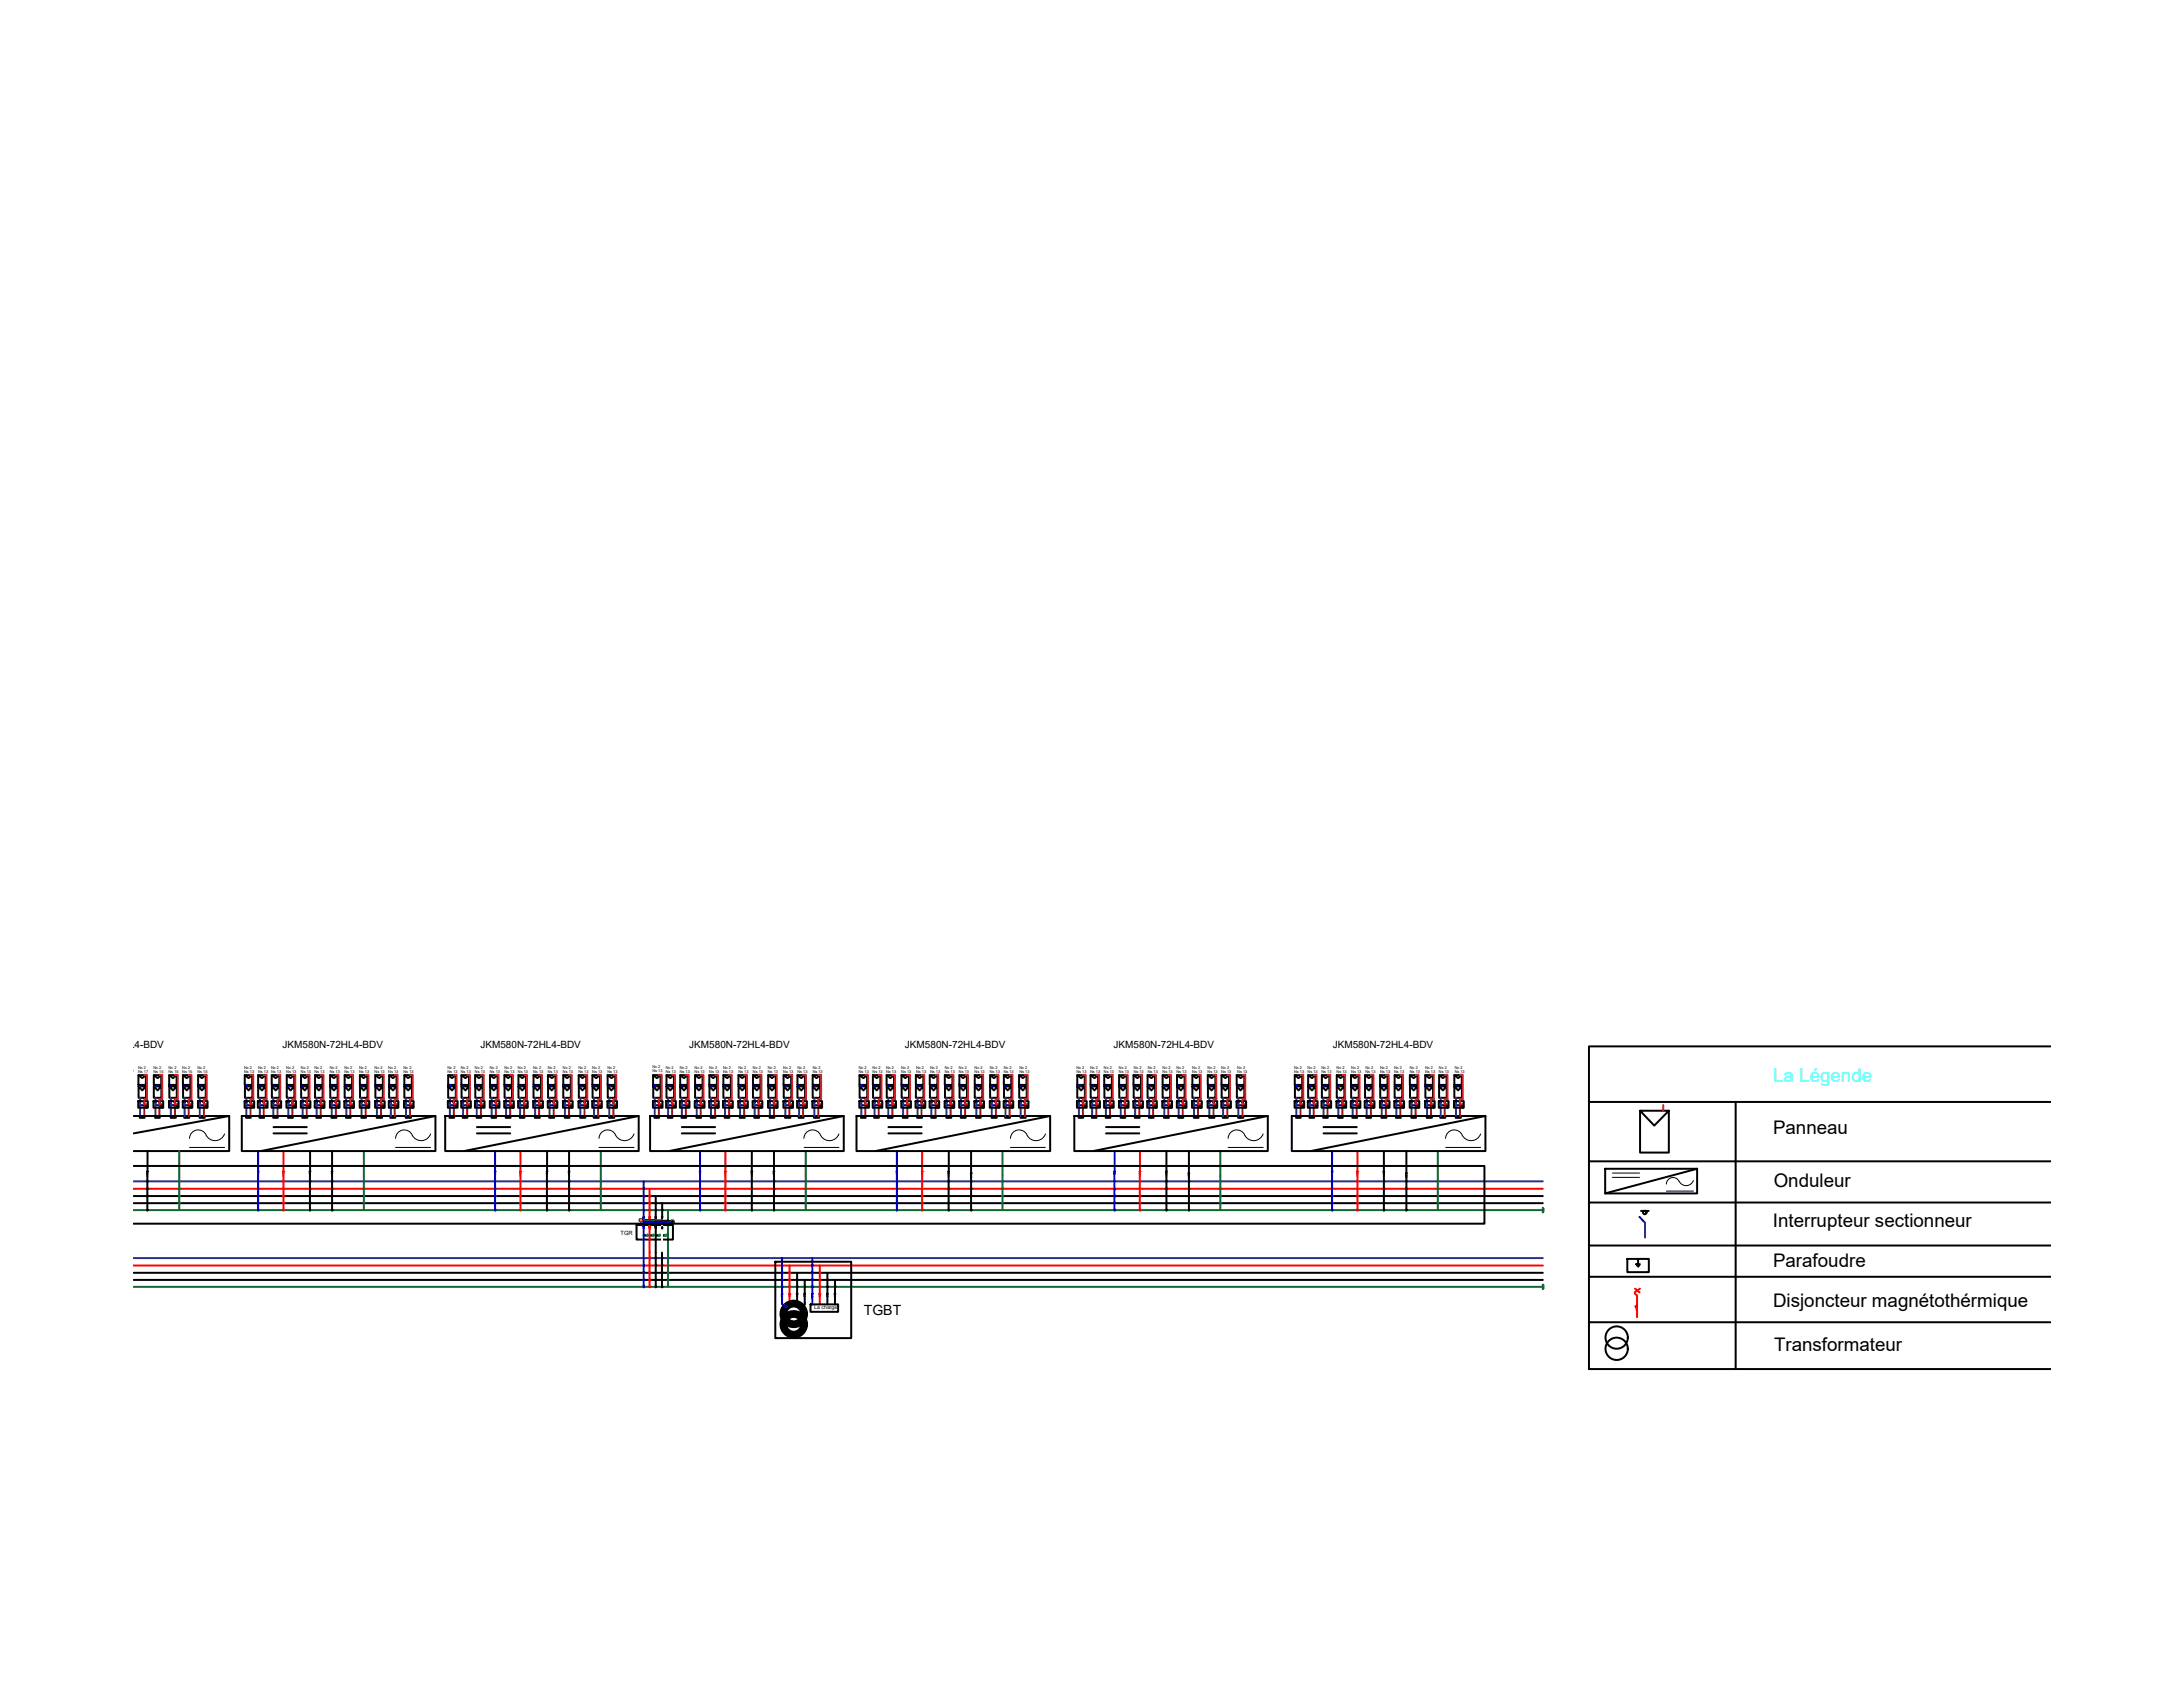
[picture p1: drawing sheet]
<svg xmlns="http://www.w3.org/2000/svg" width="279mm" height="216mm" viewBox="0 0 279 216" stroke-linecap="round" stroke-linejoin="round" font-family="sans-serif">
<defs><g id="words">
<text font-size="2.4" fill="#0ff" x="226.9" y="138.5">La Légende</text>
<g font-size="2.4">
<text x="226.9" y="145.1">Panneau</text>
<text x="227" y="151.9">Onduleur</text>
<text x="226.9" y="157.1">Interrupteur sectionneur</text>
<text x="226.9" y="162.2">Parafoudre</text>
<text x="226.9" y="167.3">Disjoncteur magnétothérmique</text>
<text x="227.1" y="172.8">Transformateur</text>
</g>
<text font-size="1.8" x="110.6" y="168.2">TGBT</text>
<g font-size="1.3">
<text x="8.1" y="134.1">JKM580N-72HL4-BDV</text>
<text x="36.2" y="134.1">JKM580N-72HL4-BDV</text>
<text x="61.5" y="134.1">JKM580N-72HL4-BDV</text>
<text x="88.2" y="134.1">JKM580N-72HL4-BDV</text>
<text x="115.8" y="134.1">JKM580N-72HL4-BDV</text>
<text x="142.5" y="134.1">JKM580N-72HL4-BDV</text>
<text x="170.6" y="134.1">JKM580N-72HL4-BDV</text>
</g>
<g font-size=".7">
<text x="79.4" y="158">TGR</text>
<text x="104.2" y="167.5">La charge</text>
</g>
<g font-size=".5">
<text x="15.8" y="137.3">Ns 17</text>
<text x="17.7" y="136.8">Nc 2</text>
<text x="17.7" y="137.3">Ns 17</text>
<text x="19.6" y="136.8">Nc 2</text>
<text x="19.6" y="137.3">Ns 15</text>
<text x="21.6" y="136.8">Nc 2</text>
<text x="21.6" y="137.3">Ns 15</text>
<text x="23.3" y="136.8">Nc 2</text>
<text x="23.3" y="137.3">Ns 15</text>
<text x="25.3" y="136.8">Nc 2</text>
<text x="25.3" y="137.3">Ns 15</text>
<text x="31.2" y="136.8">Nc 2</text>
<text x="31.2" y="137.3">Ns 13</text>
<text x="33" y="136.8">Nc 2</text>
<text x="33" y="137.3">Ns 13</text>
<text x="34.7" y="136.8">Nc 2</text>
<text x="34.7" y="137.3">Ns 13</text>
<text x="36.6" y="136.8">Nc 2</text>
<text x="36.6" y="137.3">Ns 13</text>
<text x="38.5" y="136.8">Nc 2</text>
<text x="38.5" y="137.3">Ns 13</text>
<text x="40.2" y="136.8">Nc 2</text>
<text x="40.2" y="137.3">Ns 13</text>
<text x="42.2" y="136.8">Nc 2</text>
<text x="42.2" y="137.3">Ns 13</text>
<text x="44.1" y="136.8">Nc 2</text>
<text x="44.1" y="137.3">Ns 13</text>
<text x="46" y="136.8">Nc 2</text>
<text x="46" y="137.3">Ns 13</text>
<text x="47.9" y="136.8">Nc 2</text>
<text x="47.9" y="137.3">Ns 13</text>
<text x="49.7" y="136.8">Nc 2</text>
<text x="49.7" y="137.3">Ns 13</text>
<text x="51.6" y="136.8">Nc 2</text>
<text x="51.6" y="137.3">Ns 13</text>
<text x="57.3" y="136.8">Nc 2</text>
<text x="57.3" y="137.3">Ns 13</text>
<text x="59" y="136.8">Nc 2</text>
<text x="59" y="137.3">Ns 13</text>
<text x="60.8" y="136.8">Nc 2</text>
<text x="60.8" y="137.3">Ns 13</text>
<text x="62.7" y="136.8">Nc 2</text>
<text x="62.7" y="137.3">Ns 13</text>
<text x="64.6" y="136.8">Nc 2</text>
<text x="64.6" y="137.3">Ns 13</text>
<text x="66.3" y="136.8">Nc 2</text>
<text x="66.3" y="137.3">Ns 13</text>
<text x="68.2" y="136.8">Nc 2</text>
<text x="68.2" y="137.3">Ns 13</text>
<text x="70.1" y="136.8">Nc 2</text>
<text x="70.1" y="137.3">Ns 13</text>
<text x="72.1" y="136.8">Nc 2</text>
<text x="72.1" y="137.3">Ns 13</text>
<text x="74" y="136.8">Nc 2</text>
<text x="74" y="137.3">Ns 13</text>
<text x="75.8" y="136.8">Nc 2</text>
<text x="75.8" y="137.3">Ns 13</text>
<text x="77.7" y="136.8">Nc 2</text>
<text x="77.7" y="137.3">Ns 13</text>
<text x="83.5" y="136.6">Nc 2</text>
<text x="83.5" y="137.2">Ns 13</text>
<text x="85.2" y="136.8">Nc 2</text>
<text x="85.2" y="137.3">Ns 13</text>
<text x="87" y="136.8">Nc 2</text>
<text x="87" y="137.3">Ns 13</text>
<text x="88.9" y="136.8">Nc 2</text>
<text x="88.9" y="137.3">Ns 13</text>
<text x="90.8" y="136.8">Nc 2</text>
<text x="90.8" y="137.3">Ns 13</text>
<text x="92.5" y="136.8">Nc 2</text>
<text x="92.5" y="137.3">Ns 13</text>
<text x="94.5" y="136.8">Nc 2</text>
<text x="94.5" y="137.3">Ns 13</text>
<text x="96.4" y="136.8">Nc 2</text>
<text x="96.4" y="137.3">Ns 13</text>
<text x="98.3" y="136.8">Nc 2</text>
<text x="98.3" y="137.3">Ns 13</text>
<text x="100.2" y="136.8">Nc 2</text>
<text x="100.2" y="137.3">Ns 13</text>
<text x="102.1" y="136.8">Nc 2</text>
<text x="102.1" y="137.3">Ns 13</text>
<text x="104" y="136.8">Nc 2</text>
<text x="104" y="137.3">Ns 13</text>
<text x="109.9" y="136.8">Nc 2</text>
<text x="109.9" y="137.3">Ns 13</text>
<text x="111.7" y="136.8">Nc 2</text>
<text x="111.7" y="137.3">Ns 13</text>
<text x="113.4" y="136.8">Nc 2</text>
<text x="113.4" y="137.3">Ns 13</text>
<text x="115.4" y="136.8">Nc 2</text>
<text x="115.4" y="137.3">Ns 13</text>
<text x="117.2" y="136.8">Nc 2</text>
<text x="117.2" y="137.3">Ns 13</text>
<text x="119" y="136.8">Nc 2</text>
<text x="119" y="137.3">Ns 13</text>
<text x="120.9" y="136.8">Nc 2</text>
<text x="120.9" y="137.3">Ns 13</text>
<text x="122.7" y="136.8">Nc 2</text>
<text x="122.7" y="137.3">Ns 13</text>
<text x="124.7" y="136.8">Nc 2</text>
<text x="124.7" y="137.3">Ns 13</text>
<text x="126.7" y="136.8">Nc 2</text>
<text x="126.7" y="137.3">Ns 13</text>
<text x="128.5" y="136.8">Nc 2</text>
<text x="128.5" y="137.3">Ns 13</text>
<text x="130.5" y="136.8">Nc 2</text>
<text x="130.5" y="137.3">Ns 13</text>
<text x="137.8" y="136.8">Nc 2</text>
<text x="137.8" y="137.3">Ns 13</text>
<text x="139.5" y="136.8">Nc 2</text>
<text x="139.5" y="137.3">Ns 13</text>
<text x="141.3" y="136.8">Nc 2</text>
<text x="141.3" y="137.3">Ns 13</text>
<text x="143.2" y="136.8">Nc 2</text>
<text x="143.2" y="137.3">Ns 13</text>
<text x="145.1" y="136.8">Nc 2</text>
<text x="145.1" y="137.3">Ns 13</text>
<text x="146.9" y="136.8">Nc 2</text>
<text x="146.9" y="137.3">Ns 13</text>
<text x="148.8" y="136.8">Nc 2</text>
<text x="148.8" y="137.3">Ns 13</text>
<text x="150.6" y="136.8">Nc 2</text>
<text x="150.6" y="137.3">Ns 13</text>
<text x="152.6" y="136.8">Nc 2</text>
<text x="152.6" y="137.3">Ns 13</text>
<text x="154.6" y="136.8">Nc 2</text>
<text x="154.6" y="137.3">Ns 13</text>
<text x="156.3" y="136.8">Nc 2</text>
<text x="156.3" y="137.3">Ns 13</text>
<text x="158.3" y="136.8">Nc 2</text>
<text x="158.3" y="137.3">Ns 13</text>
<text x="165.6" y="136.8">Nc 2</text>
<text x="165.6" y="137.3">Ns 13</text>
<text x="167.4" y="136.8">Nc 2</text>
<text x="167.4" y="137.3">Ns 13</text>
<text x="169.1" y="136.8">Nc 2</text>
<text x="169.1" y="137.3">Ns 13</text>
<text x="171.1" y="136.8">Nc 2</text>
<text x="171.1" y="137.3">Ns 13</text>
<text x="173" y="136.8">Nc 2</text>
<text x="173" y="137.3">Ns 13</text>
<text x="174.8" y="136.8">Nc 2</text>
<text x="174.8" y="137.3">Ns 13</text>
<text x="176.6" y="136.8">Nc 2</text>
<text x="176.6" y="137.3">Ns 13</text>
<text x="178.4" y="136.8">Nc 2</text>
<text x="178.4" y="137.3">Ns 13</text>
<text x="180.4" y="136.8">Nc 2</text>
<text x="180.4" y="137.3">Ns 13</text>
<text x="182.4" y="136.8">Nc 2</text>
<text x="182.4" y="137.3">Ns 13</text>
<text x="184.2" y="136.8">Nc 2</text>
<text x="184.2" y="137.3">Ns 13</text>
<text x="186.2" y="136.8">Nc 2</text>
<text x="186.2" y="137.3">Ns 13</text>
</g>
</g></defs>
<!-- layer: 0 -->
<g fill="none" stroke="#000" stroke-width=".25">
<path d="M17.7 137.6h1v1.2h-1zM17.7 137.6l.5 .4 .5-.4M17.7 139v1.5h1v-1.5h-1l.5 .5 .5-.5M19.7 139v1.5h1v-1.5h-1l.5 .5 .5-.5M19.7 137.6h.9v1.2h-.9zM19.7 137.6l.5 .4 .4-.4M21.7 137.6h.9v1.2h-.9zM21.7 137.6l.4 .4 .5-.4M21.7 139v1.5h.9v-1.5h-.9l.4 .5 .5-.5M23.4 137.6h1v1.2h-1zM23.4 137.6l.5 .4 .5-.4M23.4 139v1.5h1v-1.5h-1l.5 .5 .5-.5"/>
<path d="M25.4 137.6h.9v1.2h-.9zM25.4 137.6l.4 .4 .5-.4M25.4 139v1.5h.9v-1.5h-.9l.4 .5 .5-.5M31.3 137.6h1v1.2h-1zM31.3 137.6l.5 .4 .5-.4M31.3 139v1.5h1v-1.5h-1l.5 .5 .5-.5M33 139v1.5h1v-1.5h-1l.5 .5 .5-.5M33 137.6h1v1.2h-1zM33 137.6l.5 .4 .5-.4M34.8 137.6h1v1.2h-1zM34.8 137.6l.5 .4 .5-.4M34.8 139v1.5h1v-1.5h-1l.5 .5 .5-.5"/>
<path d="M36.7 139v1.5h1v-1.5h-1l.5 .5 .5-.5M36.7 137.6h1v1.2h-1zM36.7 137.6l.5 .4 .5-.4M38.5 137.6h1v1.2h-1zM38.5 137.6l.5 .4 .5-.4M38.5 139v1.5h1v-1.5h-1l.5 .5 .5-.5M40.3 139v1.5h1v-1.5h-1l.5 .5 .5-.5M40.3 137.6h1v1.2h-1zM40.3 137.6l.5 .4 .5-.4M42.2 137.6h1v1.2h-1zM42.2 137.6l.5 .4 .5-.4M42.3 139v1.5h.9v-1.5h-.9l.4 .5 .5-.5"/>
<path d="M44.1 139v1.5h1v-1.5h-1l.5 .5 .5-.5M44.1 137.6h1v1.2h-1zM44.1 137.6l.5 .4 .5-.4M46.1 137.6h.9v1.2h-.9zM46.1 137.6l.4 .4 .5-.4M46.1 139v1.5h.9v-1.5h-.9l.4 .5 .5-.5M48 137.6h1v1.2h-1zM48 137.6l.5 .4 .5-.4M48 139v1.5h1v-1.5h-1l.5 .5 .5-.5M49.8 139v1.5h1v-1.5h-1l.5 .5 .5-.5M49.8 137.6h1v1.2h-1zM49.8 137.6l.5 .4 .5-.4"/>
<path d="M51.8 139v1.5h.9v-1.5h-.9l.4 .5 .5-.5M51.8 137.6h.9v1.2h-.9zM51.8 137.6l.4 .4 .5-.4M57.4 139v1.5h.9v-1.5h-.9l.4 .5 .5-.5M57.4 137.6h.9v1.2h-.9zM57.4 137.6l.4 .4 .5-.4M59.1 137.6h.9v1.2h-.9zM59.1 137.6l.5 .4 .4-.4M59.1 139v1.5h.9v-1.5h-.9l.5 .5 .4-.5M60.8 137.6h1v1.2h-1zM60.8 137.6l.5 .4 .5-.4M60.8 139v1.5h1v-1.5h-1l.5 .5 .5-.5"/>
<path d="M62.7 137.6h1v1.2h-1zM62.7 137.6l.5 .4 .5-.4M62.7 139v1.5h1v-1.5h-1l.5 .5 .5-.5M64.6 137.6h.9v1.2h-.9zM64.6 137.6l.4 .4 .5-.4M64.6 139v1.5h.9v-1.5h-.9l.4 .5 .5-.5M66.4 139v1.5h.9v-1.5h-.9l.4 .5 .5-.5M66.4 137.6h.9v1.2h-.9zM66.4 137.6l.4 .4 .5-.4M68.3 139v1.5h1v-1.5h-1l.5 .5 .5-.5M68.3 137.6h.9v1.2h-.9zM68.3 137.6l.5 .4 .4-.4"/>
<path d="M70.1 137.6h1v1.2h-1zM70.1 137.6l.5 .4 .5-.4M70.1 139v1.5h1v-1.5h-1l.5 .5 .5-.5M72.1 139v1.5h1v-1.5h-1l.5 .5 .5-.5M72.1 137.6h.9v1.2h-.9zM72.1 137.6l.5 .4 .4-.4M74.1 137.6h.9v1.2h-.9zM74.1 137.6l.4 .4 .5-.4M74.1 139v1.5h.9v-1.5h-.9l.4 .5 .5-.5M75.8 137.6h1v1.2h-1zM75.8 137.6l.5 .4 .5-.4M75.8 139v1.5h1v-1.5h-1l.5 .5 .5-.5"/>
<path d="M77.8 137.6h.9v1.2h-.9zM77.8 137.6l.5 .4 .4-.4M77.8 139v1.5h.9v-1.5h-.9l.5 .5 .4-.5M83.6 137.6h.9v1.2h-.9zM83.6 137.6l.5 .4 .4-.4M83.6 139v1.5h1v-1.5h-1l.5 .5 .5-.5M85.3 139v1.5h1v-1.5h-1l.5 .5 .5-.5M85.3 137.6h1v1.2h-1zM85.3 137.6l.5 .4 .5-.4M87.1 139v1.5h.9v-1.5h-.9l.4 .5 .5-.5M87.1 137.6h.9v1.2h-.9zM87.1 137.6l.4 .4 .5-.4"/>
<path d="M89 139v1.5h.9v-1.5h-.9l.5 .5 .4-.5M89 137.6h.9v1.2h-.9zM89 137.6l.5 .4 .4-.4M90.8 137.6h1v1.2h-1zM90.8 137.6l.5 .4 .5-.4M90.8 139v1.5h1v-1.5h-1l.5 .5 .5-.5M92.6 139v1.5h1v-1.5h-1l.5 .5 .5-.5M92.6 137.6h.9v1.2h-.9zM92.6 137.6l.5 .4 .4-.4M94.5 137.6h1v1.2h-1zM94.5 137.6l.5 .4 .5-.4M94.5 139v1.5h1v-1.5h-1l.5 .5 .5-.5"/>
<path d="M96.4 139v1.5h.9v-1.5h-.9l.5 .5 .4-.5M96.4 137.6h.9v1.2h-.9zM96.4 137.6l.5 .4 .4-.4M98.3 137.6h1v1.2h-1zM98.3 137.6l.5 .4 .5-.4M98.3 139v1.5h1v-1.5h-1l.5 .5 .5-.5M100.3 137.6h1v1.2h-1zM100.3 137.6l.5 .4 .5-.4M100.3 139v1.5h1v-1.5h-1l.5 .5 .5-.5M102.1 139v1.5h.9v-1.5h-.9l.5 .5 .4-.5M102.1 137.6h.9v1.2h-.9zM102.1 137.6l.5 .4 .4-.4"/>
<path d="M104 139v1.5h1v-1.5h-1l.5 .5 .5-.5M104 137.6h1v1.2h-1zM104 137.6l.5 .4 .5-.4M110 137.6h1v1.2h-1zM110 137.6l.5 .4 .5-.4M110 139v1.5h1v-1.5h-1l.5 .5 .5-.5M111.7 137.6h1v1.2h-1zM111.7 137.6l.5 .4 .5-.4M111.7 139v1.5h1v-1.5h-1l.5 .5 .5-.5M113.5 137.6h.9v1.2h-.9zM113.5 137.6l.5 .4 .4-.4M113.5 139v1.5h.9v-1.5h-.9l.5 .5 .4-.5"/>
<path d="M115.4 137.6h.9v1.2h-.9zM115.4 137.6l.5 .4 .4-.4M115.4 139v1.5h1v-1.5h-1l.5 .5 .5-.5M117.2 139v1.5h1v-1.5h-1l.5 .5 .5-.5M117.2 137.6h1v1.2h-1zM117.2 137.6l.5 .4 .5-.4M119 137.6h1v1.2h-1zM119 137.6l.5 .4 .5-.4M119 139v1.5h1v-1.5h-1l.5 .5 .5-.5M120.9 137.6h1v1.2h-1zM120.9 137.6l.5 .4 .5-.4M120.9 139v1.5h1v-1.5h-1l.5 .5 .5-.5"/>
<path d="M122.8 137.6h.9v1.2h-.9zM122.8 137.6l.5 .4 .4-.4M122.8 139v1.5h1v-1.5h-1l.5 .5 .5-.5M124.8 139v1.5h.9v-1.5h-.9l.4 .5 .5-.5M124.8 137.6h.9v1.2h-.9zM124.8 137.6l.4 .4 .5-.4M126.7 139v1.5h1v-1.5h-1l.5 .5 .5-.5M126.7 137.6h1v1.2h-1zM126.7 137.6l.5 .4 .5-.4M128.5 137.6h.9v1.2h-.9zM128.5 137.6l.5 .4 .4-.4M128.5 139v1.5h1v-1.5h-1l.5 .5 .5-.5"/>
<path d="M130.4 137.6h1v1.2h-1zM130.4 137.6l.5 .4 .5-.4M130.5 139v1.5h.9v-1.5h-.9l.4 .5 .5-.5M137.9 139v1.5h1v-1.5h-1l.5 .5 .5-.5M137.9 137.6h.9v1.2h-.9zM137.9 137.6l.5 .4 .4-.4M139.6 137.6h.9v1.2h-.9zM139.6 137.6l.5 .4 .4-.4M139.6 139v1.5h1v-1.5h-1l.5 .5 .5-.5M141.3 137.6h1v1.2h-1zM141.3 137.6l.5 .4 .5-.4M141.4 139v1.5h.9v-1.5h-.9l.4 .5 .5-.5"/>
<path d="M143.2 137.6h1v1.2h-1zM143.2 137.6l.5 .4 .5-.4M143.3 139v1.5h.9v-1.5h-.9l.4 .5 .5-.5M145.1 137.6h.9v1.2h-.9zM145.1 137.6l.5 .4 .4-.4M145.1 139v1.5h1v-1.5h-1l.5 .5 .5-.5M146.9 139v1.5h.9v-1.5h-.9l.5 .5 .4-.5M146.9 137.6h.9v1.2h-.9zM146.9 137.6l.5 .4 .4-.4M148.8 139v1.5h1v-1.5h-1l.5 .5 .5-.5M148.8 137.6h1v1.2h-1zM148.8 137.6l.5 .4 .5-.4"/>
<path d="M150.6 137.6h1v1.2h-1zM150.6 137.6l.6 .4 .4-.4M150.7 139v1.5h.9v-1.5h-.9l.4 .5 .5-.5M152.6 139v1.5h1v-1.5h-1l.5 .5 .5-.5M152.6 137.6h1v1.2h-1zM152.6 137.6l.5 .4 .5-.4M154.6 137.6h1v1.2h-1zM154.6 137.6l.5 .4 .5-.4M154.6 139v1.5h1v-1.5h-1l.5 .5 .5-.5M156.3 137.6h1v1.2h-1zM156.3 137.6l.5 .4 .5-.4M156.4 139v1.5h.9v-1.5h-.9l.4 .5 .5-.5"/>
<path d="M158.3 137.6h1v1.2h-1zM158.3 137.6l.5 .4 .5-.4M158.3 139v1.5h1v-1.5h-1l.5 .5 .5-.5M165.7 137.6h1v1.2h-1zM165.7 137.6l.5 .4 .5-.4M165.7 139v1.5h1v-1.5h-1l.5 .5 .5-.5M167.4 139v1.5h1v-1.5h-1l.5 .5 .5-.5M167.4 137.6h1v1.2h-1zM167.4 137.6l.5 .4 .5-.4M169.2 139v1.5h1v-1.5h-1l.5 .5 .5-.5M169.2 137.6h.9v1.2h-.9zM169.2 137.6l.5 .4 .4-.4"/>
<path d="M171.1 139v1.5h1v-1.5h-1l.5 .5 .5-.5M171.1 137.6h.9v1.2h-.9zM171.1 137.6l.5 .4 .4-.4M172.9 137.6h1v1.2h-1zM172.9 137.6l.5 .4 .5-.4M172.9 139v1.5h1v-1.5h-1l.5 .5 .5-.5M174.7 139v1.5h1v-1.5h-1l.5 .5 .5-.5M174.7 137.6h1v1.2h-1zM174.7 137.6l.5 .4 .5-.4M176.6 137.6h1v1.2h-1zM176.6 137.6l.5 .4 .5-.4M176.7 139v1.5h.9v-1.5h-.9l.4 .5 .5-.5"/>
<path d="M178.5 139v1.5h1v-1.5h-1l.5 .5 .5-.5M178.5 137.6h1v1.2h-1zM178.5 137.6l.5 .4 .5-.4M180.4 137.6h1v1.2h-1zM180.4 137.6l.5 .4 .5-.4M180.5 139v1.5h.9v-1.5h-.9l.4 .5 .5-.5M182.4 137.6h1v1.2h-1zM182.4 137.6l.5 .4 .5-.4M182.4 139v1.5h1v-1.5h-1l.5 .5 .5-.5M184.2 139v1.5h1v-1.5h-1l.5 .5 .5-.5M184.2 137.6h.9v1.2h-.9zM184.2 137.6l.5 .4 .4-.4"/>
<path d="M186.1 139v1.5h1v-1.5h-1l.5 .5 .5-.5M186.1 137.6h1v1.2h-1zM186.1 137.6l.5 .4 .5-.4M262.5 133.9h-59.1v7.1h59.1M17.1 142.8h12.2v4.5h-12.2M17.1 149.2h172.9v7.4h-172.9M17.1 153.1h180.4M17.1 154h180.4M17.7 140.9h1.2v.9h-1.2zM17.9 141h.1M17.9 142.8h.6v.3h-.6zM18.4 141h.1"/>
<path d="M18.7 141.5h.2v.1h-.2zM18.8 141.5v.1M18.8 141.7h.1M18.8 141.6l.1 .1h-.1M18.8 149.9l.1 .1M18.9 150.3l-.1 .8 .1 .1h-.1M18.9 151.3v1.8h-.1M18.9 153.2l-.1 1.6 .1 .1h-.1M18.9 147.3v2.6M18.9 149.9l-.1 .1 .1 .3M19.6 140.9h1.3v.9h-1.3zM19.8 141h.1"/>
<path d="M19.9 142.8h.5v.3h-.5zM20.4 141h.1M20.7 141.5h.1v.1h-.1zM20.7 141.5v.1M20.7 141.7h.1M20.8 141.6v.1h-.1M21.6 140.9h1.3v.9h-1.3zM21.8 141h.1M21.8 142.8h.7v.3h-.7zM22.3 141h.1M22.6 141.5h.2v.1h-.2zM22.7 141.7h.1"/>
<path d="M22.7 141.5v.1M22.7 141.6l.1 .1M23.4 140.9h1.2v.9h-1.2zM23.6 142.8h.6v.3h-.6zM23.6 141h.1M24.1 141h.1M24.4 141.5h.2v.1h-.2zM24.4 141.7h.1M24.5 141.5v.1M24.5 141.7h.1M24.5 141.6v.1M25.3 140.9h1.3v.9h-1.3z"/>
<path d="M25.5 141h.1M25.5 142.8h.7v.3h-.7zM26 141h.1M26.3 141.5h.2v.1h-.2zM26.4 141.7h.1M26.4 141.5v.1M26.4 141.6l.1 .1M29.3 142.8l-12.2 2.2M30.9 142.8h24.8v4.5h-24.8zM31.3 140.9h1.2v.9h-1.2zM31.5 141h.1M31.5 142.8h.6v.3h-.6z"/>
<path d="M32 141h.1M32.3 141.5h.1v.1h-.1zM32.4 141.5v.1M33 140.9h1.2v.9h-1.2zM33.2 141h.1M33.2 142.8h.6v.3h-.6zM33.7 141h.1M34 141.5h.2v.1h-.2zM34.1 141.5v.1M34.8 140.9h1.2v.9h-1.2zM34.9 141h.2M35 142.8h.6v.3h-.6z"/>
<path d="M35 144.2h4.3M35 145h4.3M35.5 141h.1M35.8 141.5h.1v.1h-.1zM35.8 141.5v.1M36.7 140.9h1.2v.9h-1.2zM36.9 141h.1M36.9 142.8h.6v.3h-.6zM37.4 141h.1M37.7 141.5h.1v.1h-.1zM37.7 141.5v.1M38.5 140.9h1.2v.9h-1.2z"/>
<path d="M38.7 141h.1M38.7 142.8h.6v.3h-.6zM39.2 141h.1M39.5 141.5h.2v.1h-.2zM39.6 141.6h.1M39.6 141.7h.1M39.6 141.5v.1M39.6 141.6l.1 .1M39.6 149.9l.1 .1M39.7 151.1v.1M39.7 152.1v.1M39.7 153.9v.1"/>
<path d="M39.7 154.8v.1M39.7 150.3v.8M39.7 151.3v.8M39.7 152.2v1.7M39.7 154.1v.7M39.7 147.3v2.6M39.7 149.9l-.1 .1 .1 .3M40.3 140.9h1.2v.9h-1.2zM40.5 141h.1M40.5 142.8h.6v.3h-.6zM41 141h.1M41.3 141.5h.1v.1h-.1z"/>
<path d="M41.4 141.5v.1M41.4 141.7h.1M41.4 141.6v.1M42.2 140.9h1.3v.9h-1.3zM42.4 141h.1M42.4 142.8h.7v.3h-.7zM42.5 149.9v.1M42.5 150.3v.8l.1 .1h-.1M42.5 151.3l.1 1.8h-.1M42.5 153.2v1.6l.1 .1h-.1M42.5 147.3v2.6M42.5 149.9v.1v.3"/>
<path d="M42.9 141h.1M43.2 141.5h.2v.1h-.2zM43.3 141.6h.1M43.3 141.5v.1M43.3 141.7h.1M43.3 141.6l.1 .1h-.1M44.1 140.9h1.2v.9h-1.2zM44.3 141h.1M44.3 142.8h.6v.3h-.6zM44.8 141h.1M45.1 141.5h.1v.1h-.1zM45.1 141.5v.1"/>
<path d="M45.2 141.7h.1M45.2 141.6v.1h-.1M46 140.9h1.3v.9h-1.3zM46.2 141h.1M46.2 142.8h.6v.3h-.6zM46.7 141h.1M47 141.5h.2v.1h-.2zM47.1 141.5v.1M47.1 141.7h.1M47.1 141.6l.1 .1h-.1M48 140.9h1.2v.9h-1.2zM48.2 141h.1"/>
<path d="M48.2 142.8h.7v.3h-.7zM48.7 141h.1M49 141.5h.2v.1h-.2zM49.1 141.6h.1M49.1 141.7h.1M49.1 141.5v.1M49.1 141.6v.1M49.8 140.9h1.2v.9h-1.2zM50 142.8h.6v.3h-.6zM50 141h.1M50.5 141h.1M50.8 141.5h.1v.1h-.1z"/>
<path d="M50.8 141.7h.1M50.8 141.5v.1M50.9 141.6v.1M51.7 140.9h1.2v.9h-1.2zM51.9 141h.1M51.9 142.8h.7v.3h-.7zM52.4 141h.1M52.7 141.5h.2v.1h-.2zM52.8 141.5v.1M52.8 141.7h.1M52.8 141.6l.1 .1h-.1M55.7 142.8l-22.3 4.5"/>
<path d="M57 142.8h24.7v4.5h-24.7zM57.3 140.9h1.3v.9h-1.3zM57.5 141h.1M57.5 142.8h.6v.3h-.6zM58 141h.1M58.3 141.5h.2v.1h-.2zM58.4 141.5v.1M59 140.9h1.3v.9h-1.3zM59.2 141h.1M59.2 142.8h.6v.3h-.6zM59.8 141h.1M60 141.5h.2v.1h-.2z"/>
<path d="M60.1 141.5v.1M60.8 140.9h1.2v.9h-1.2zM61 141h.1M61 142.8h.6v.3h-.6zM61 144.2h4.3M61 145h4.3M61.5 141h.1M61.8 141.5h.2v.1h-.2zM61.8 141.6h.1M61.9 141.5v.1M62.7 140.9h1.2v.9h-1.2zM62.9 141h.1"/>
<path d="M62.9 142.8h.6v.3h-.6zM63.4 141h.1M63.7 141.5h.2v.1h-.2zM63.8 141.6h.1M63.8 141.5v.1M64.5 140.9h1.3v.9h-1.3zM64.7 141h.1M64.7 142.8h.6v.3h-.6zM65.2 141h.1M65.5 141.5h.2v.1h-.2zM65.6 141.5v.1M65.6 141.7h.1"/>
<path d="M65.7 141.6v.1h-.1M66.3 140.9h1.2v.9h-1.2zM66.5 141h.1M66.5 142.8h.6v.3h-.6zM67 141h.1M67.3 141.5h.2v.1h-.2zM67.4 141.5v.1M67.4 141.7h.1M67.4 141.6l.1 .1M68.2 140.9h1.3v.9h-1.3zM68.4 141h.1M68.5 142.8h.6v.3h-.6z"/>
<path d="M69 141h.1M69.3 141.5h.1v.1h-.1zM69.3 141.7h.1M69.3 141.5v.1M69.4 141.6v.1M70 149.9v.1M70 151.1l.1 .1h-.1M70 152.1h.1l-.1 .1M70 153.9l.1 .1h-.1M70 154.8l.1 .1h-.1M70 150.3v.8M70 151.3v.8"/>
<path d="M70 152.2v1.7M70 154.1v.7M70 147.3v2.6M70.1 149.9l-.1 .1v.3M70.1 140.9h1.2v.9h-1.2zM70.3 141h.1M70.3 142.8h.6v.3h-.6zM70.8 141h.1M71.1 141.5h.2v.1h-.2zM71.2 141.6h.1M71.2 141.5v.1M71.2 141.7h.1"/>
<path d="M71.2 141.6l.1 .1h-.1M72.1 140.9h1.2v.9h-1.2zM72.2 141h.1M72.3 142.8h.6v.3h-.6zM72.8 141h.1M72.8 149.9l.1 .1M72.8 150.3v.8l.1 .1h-.1M72.8 151.3l.1 1.8h-.1M72.8 153.2v1.6l.1 .1h-.1M72.8 147.3v2.6M72.9 149.9l-.1 .1v.3M73.1 141.5h.1v.1h-.1z"/>
<path d="M73.1 141.5v.1M73.2 141.7h.1M73.2 141.6v.1h-.1M74 140.9h1.3v.9h-1.3zM74.2 141h.1M74.3 142.8h.6v.3h-.6zM74.7 141h.1M75 141.5h.2v.1h-.2zM75.1 141.7h.1M75.1 141.5v.1M75.1 141.6l.1 .1M75.8 140.9h1.2v.9h-1.2z"/>
<path d="M76 142.8h.6v.3h-.6zM76 141h.1M76.5 141h.1M76.8 141.5h.2v.1h-.2zM76.9 141.6h.1M76.9 141.7h.1M76.9 141.5v.1M76.9 141.6v.1M77.7 140.9h1.3v.9h-1.3zM77.9 141h.1M78 142.8h.6v.3h-.6zM78.5 141h.1"/>
<path d="M78.7 141.5h.2v.1h-.2zM78.8 141.6h.1M78.8 141.7h.1M78.8 141.5v.1M78.8 141.6l.1 .1h-.1M81.5 156.8h4.6v1.8h-4.6zM81.7 142.8l-22.3 4.5M82.2 156.2h.2M82.2 156.2h1.7M82.4 156.2h.1M82.4 158.1h.2M83.1 156.2h.1"/>
<path d="M83.1 158.1h.2M83.2 142.8h24.8v4.5h-24.8zM83.6 140.9h1.2v.9h-1.2zM83.8 141h.1M83.8 142.8h.5v.3h-.5zM83.8 157l.1 .1 .1 3.9-.1 .1M83.9 155.8v.3M83.9 156.9v.1M83.9 155.8h.1M83.9 153.1v.8l.1 .1h-.1M83.9 154.1v.7l.1 .1h-.1M83.9 156.2h-1.5"/>
<path d="M83.9 156.2h.8M83.9 155v.8M83.9 156.1v.8M83.9 158.1h.2M83.9 156.3h2M84 155.8h-.1M84.3 141h.1M84.6 141.5h.1v.1h-.1zM84.6 141.6h.1M84.6 141.5v.1M84.7 155.8v.3M84.7 157v.2"/>
<path d="M84.7 156.3h.1M84.7 156.1v.8M84.7 158.1h.2M84.7 156.3h1.2M84.7 154.8l.1 .1h-.1M84.8 154v.8M84.8 155l-.1 .8M84.8 155.8h-.1M85.3 140.9h1.2v.9h-1.2zM85.4 141h.2M85.5 142.8h.6v.3h-.6zM85.5 156.3h.1"/>
<path d="M86 141h.1M86.3 141.5h.1v.1h-.1zM86.3 141.5v.1M87 140.9h1.2v.9h-1.2zM87.2 141h.1M87.2 142.8h.6v.3h-.6zM87.3 144.2h4.2M87.3 145h4.2M87.7 141h.1M88 141.5h.2v.1h-.2zM88.1 141.5v.1M88.9 140.9h1.3v.9h-1.3z"/>
<path d="M89.1 141h.1M89.1 142.8h.6v.3h-.6zM89.6 141h.1M89.9 141.5h.2v.1h-.2zM90 141.5v.1M90.8 140.9h1.2v.9h-1.2zM91 141h.1M91 142.8h.6v.3h-.6zM91.5 141h.1M91.8 141.5h.1v.1h-.1zM91.8 141.5v.1M91.8 141.7h.1"/>
<path d="M91.9 141.7h.1M91.9 141.6v.1M92.5 140.9h1.3v.9h-1.3zM92.7 141h.1M92.8 142.8h.5v.3h-.5zM93.3 141h.1M93.6 141.5h.1v.1h-.1zM93.6 141.5v.1M93.6 141.7h.1M93.7 141.6v.1h-.1M94.5 140.9h1.2v.9h-1.2zM94.7 141h.1"/>
<path d="M94.7 142.8h.6v.3h-.6zM95.2 141h.1M95.5 141.5h.1v.1h-.1zM95.5 141.7h.1M95.6 141.5v.1M95.6 141.7h.1M95.6 141.6v.1M96.2 149.9l.1 .1M96.2 150.3v.8l.1 .1h-.1M96.2 151.3l.1 2.7h-.1M96.2 154.1v.7l.1 .1h-.1M96.2 147.3v2.6"/>
<path d="M96.3 149.9l-.1 .1v.3M96.3 140.9h1.3v.9h-1.3zM96.5 141h.1M96.5 142.8h.7v.3h-.7zM97 141h.1M97.3 141.5h.2v.1h-.2zM97.4 141.5v.1M97.4 141.7h.1M97.5 141.6v.1M98.3 140.9h1.2v.9h-1.2zM98.5 141h.1M98.5 142.8h.6v.3h-.6z"/>
<path d="M99 141h.1M99 149.9l.1 .1M99.1 150.3l-.1 .8 .1 .1h-.1M99.1 151.3v1.8h-.1M99.1 153.2l-.1 1.6 .1 .1h-.1M99.1 147.3v2.6M99.1 149.9l-.1 .1v.3M99.3 141.5h.2v.1h-.2zM99.4 141.5v.1M99.4 141.7h.1M99.4 141.6l.1 .1h-.1M100.3 140.9h1.2v.9h-1.2z"/>
<path d="M100.5 141h.1M100.5 142.8h.7v.3h-.7zM101 141h.1M101.3 141.5h.1v.1h-.1zM101.3 141.7h.1M101.3 141.5v.1M101.4 141.6v.1M102 140.9h1.3v.9h-1.3zM102.2 142.8h.6v.3h-.6zM102.2 141h.1M102.7 141h.1M103 141.5h.2v.1h-.2z"/>
<path d="M103.1 141.7h.1M103.1 141.5v.1M103.1 141.6l.1 .1M104 140.9h1.2v.9h-1.2zM104.2 141h.1M104.2 142.8h.6v.3h-.6zM104.7 141h.1M105 141.5h.1v.1h-.1zM105 141.7h.1M105.1 141.5v.1M105.1 141.7h.1M105.1 141.6v.1"/>
<path d="M108 142.8l-22.4 4.5M109.6 142.8h24.8v4.5h-24.8zM110 140.9h1.2v.9h-1.2zM110.2 141h.1M110.2 142.8h.6v.3h-.6zM110.7 141h.1M111 141.5h.1v.1h-.1zM111.1 141.5v.1M111.7 140.9h1.2v.9h-1.2zM111.9 141h.1M111.9 142.8h.6v.3h-.6zM112.4 141h.1"/>
<path d="M112.7 141.5h.2v.1h-.2zM112.8 141.5v.1M113.5 140.9h1.2v.9h-1.2zM113.6 141h.1M113.6 142.8h.6v.3h-.6zM113.7 144.2h4.3M113.7 145h4.3M114.2 141h.1M114.4 141.5h.2v.1h-.2zM114.5 141.6h.1M114.5 141.5v.1M115.4 140.9h1.2v.9h-1.2z"/>
<path d="M115.5 141h.1M115.5 142.8h.7v.3h-.7zM116.1 141h.1M116.4 141.5h.1v.1h-.1zM116.4 141.5v.1M117.2 140.9h1.2v.9h-1.2zM117.4 141h.1M117.4 142.8h.6v.3h-.6zM117.9 141h.1M118.2 141.5h.1v.1h-.1zM118.3 141.5v.1M118.3 141.7h.1"/>
<path d="M118.3 141.6l.1 .1h-.1M119 140.9h1.2v.9h-1.2zM119.2 141h.1M119.2 142.8h.6v.3h-.6zM119.7 141h.1M120 141.5h.1v.1h-.1zM120 141.6h.1M120 141.7h.1M120.1 141.7h.1M120.1 141.5v.1M120.1 141.6v.1M120.9 140.9h1.2v.9h-1.2z"/>
<path d="M121.1 141h.1M121.1 142.8h.7v.3h-.7zM121.4 149.9l.1 .1M121.4 150.3v.8l.1 .1h-.1M121.4 151.3l.1 2.7h-.1M121.4 154.1v.7l.1 .1h-.1M121.4 147.3v2.6M121.5 149.9l-.1 .1v.3M121.6 141h.1M121.9 141.5h.2v.1h-.2zM122 141.6h.1M122 141.7h.1"/>
<path d="M122 141.5v.1M122 141.6l.1 .1M122.8 140.9h1.2v.9h-1.2zM123 141h.1M123 142.8h.6v.3h-.6zM123.5 141h.1M123.8 141.5h.1v.1h-.1zM123.8 141.5v.1M123.9 141.7h.1M123.9 141.6v.1h-.1M124.2 150.2l.1 .3M124.3 150.1v.1"/>
<path d="M124.3 150.7v-.2l.1 .7h-.1M124.3 151.3l.1 1.8h-.1M124.3 153.2v1.6l.1 .1h-.1M124.3 147.3v2.9M124.4 150.1l-.2 .1M124.7 140.9h1.2v.9h-1.2zM124.9 141h.1M124.9 142.8h.6v.3h-.6zM125.4 141h.1M125.7 141.5h.2v.1h-.2zM125.8 141.7h.1M125.8 141.5v.1"/>
<path d="M125.8 141.6l.1 .1M126.7 140.9h1.2v.9h-1.2zM126.9 141h.1M126.9 142.8h.7v.3h-.7zM127.4 141h.1M127.7 141.5h.1v.1h-.1zM127.7 141.7h.1M127.8 141.5v.1M127.8 141.7h.1M127.8 141.6v.1M128.5 140.9h1.2v.9h-1.2zM128.7 142.8h.6v.3h-.6z"/>
<path d="M128.7 141h.1M129.2 141h.1M129.5 141.5h.1v.1h-.1zM129.5 141.6h.1M129.5 141.5v.1M129.5 141.7h.1M129.6 141.6v.1h-.1M130.4 140.9h1.2v.9h-1.2zM130.6 141h.1M130.6 142.8h.7v.3h-.7zM131.1 141h.1M131.4 141.5h.2v.1h-.2z"/>
<path d="M131.5 141.6h.1M131.5 141.5v.1M131.5 141.7h.1M131.5 141.6l.1 .1h-.1M134.4 142.8l-22.3 4.5M137.5 142.8h24.8v4.5h-24.8zM137.8 140.9h1.3v.9h-1.3zM138 141h.1M138 142.8h.6v.3h-.6zM138.6 141h.1M138.9 141.5h.1v.1h-.1zM138.9 141.5v.1"/>
<path d="M139.6 140.9h1.2v.9h-1.2zM139.7 141h.1M139.7 142.8h.6v.3h-.6zM140.3 141h.1M140.5 141.5h.2v.1h-.2zM140.6 141.6h.1M140.6 141.5v.1M141.3 140.9h1.2v.9h-1.2zM141.5 141h.1M141.5 142.8h.6v.3h-.6zM141.6 144.2h4.2M141.6 145h4.2"/>
<path d="M142 141h.1M142.3 141.5h.2v.1h-.2zM142.4 141.6h.1M142.4 141.5v.1M143.2 140.9h1.2v.9h-1.2zM143.4 141h.1M143.4 142.8h.6v.3h-.6zM143.9 141h.1M144.2 141.5h.2v.1h-.2zM144.3 141.6h.1M144.3 141.5v.1M145.1 140.9h1.2v.9h-1.2z"/>
<path d="M145.2 141h.1M145.2 142.8h.7v.3h-.7zM145.8 141h.1M146.1 141.5h.1v.1h-.1zM146.1 141.7h.1M146.1 141.5v.1M146.2 141.6v.1M146.8 140.9h1.3v.9h-1.3zM147 141h.1M147 142.8h.6v.3h-.6zM147.6 141h.1M147.8 141.5h.2v.1h-.2z"/>
<path d="M147.9 141.5v.1M147.9 141.7h.1M148 141.6v.1h-.1M148.8 140.9h1.2v.9h-1.2zM148.9 141h.2M149 142.8h.6v.3h-.6zM149.2 149.9l.1 .1M149.3 151.1l.1 .1h-.1M149.3 152.1h.1l-.1 .1M149.3 153.9l.1 .1h-.1M149.3 154.8l.1 .1h-.1M149.3 147.3v2.6"/>
<path d="M149.3 150.3v.8M149.3 151.3v.8M149.3 152.2v1.7M149.3 154.1v.7M149.3 149.9l-.1 .1 .1 .3M149.5 141h.1M149.8 141.5h.1v.1h-.1zM149.8 141.7h.1M149.8 141.5v.1M149.9 141.6v.1M150.6 140.9h1.2v.9h-1.2zM150.8 141h.1"/>
<path d="M150.8 142.8h.6v.3h-.6zM151.3 141h.1M151.6 141.5h.2v.1h-.2zM151.7 141.6h.1M151.7 141.7h.1M151.7 141.5v.1M151.7 141.6l.1 .1M152.1 150.2l.1 .3M152.1 150.1l.1 .1M152.2 151.1v.1M152.2 152.1v.1M152.2 153v.1"/>
<path d="M152.2 154.8v.1M152.2 150.7v-.2v.6M152.2 147.3v2.9M152.2 151.3v.8M152.2 152.2v.8M152.2 153.2v1.6M152.2 150.1l-.1 .1M152.6 140.9h1.2v.9h-1.2zM152.8 141h.1M152.8 142.8h.6v.3h-.6zM153.3 141h.1M153.6 141.5h.1v.1h-.1z"/>
<path d="M153.6 141.5v.1M153.6 141.7h.1M153.7 141.7h.1M153.7 141.6v.1M154.6 140.9h1.2v.9h-1.2zM154.7 141h.1M154.8 142.8h.6v.3h-.6zM155.3 141h.1M155.6 141.5h.1v.1h-.1zM155.6 141.7h.1M155.6 141.5v.1M155.7 141.6v.1"/>
<path d="M156.3 140.9h1.2v.9h-1.2zM156.5 142.8h.6v.3h-.6zM156.5 141h.1M157 141h.1M157.3 141.5h.2v.1h-.2zM157.4 141.6h.1M157.4 141.7h.1M157.4 141.5v.1M157.4 141.6l.1 .1h-.1M158.3 140.9h1.2v.9h-1.2zM158.5 141h.1M158.5 142.8h.6v.3h-.6z"/>
<path d="M159 141h.1M159.3 141.5h.1v.1h-.1zM159.3 141.6h.1M159.3 141.7h.1M159.3 141.5v.1M159.4 141.6v.1h-.1M162.3 142.8l-22.4 4.5M165.3 142.8h24.8v4.5h-24.8zM165.7 140.9h1.2v.9h-1.2zM165.9 141h.1M165.9 142.8h.6v.3h-.6zM166.4 141h.1"/>
<path d="M166.7 141.5h.2v.1h-.2zM166.8 141.5v.1M167.4 140.9h1.2v.9h-1.2zM167.6 141h.1M167.6 142.8h.6v.3h-.6zM168.1 141h.1M168.4 141.5h.2v.1h-.2zM168.5 141.5v.1M169.1 140.9h1.3v.9h-1.3zM169.3 141h.1M169.4 142.8h.5v.3h-.5zM169.4 144.2h4.3"/>
<path d="M169.4 145h4.3M169.9 141h.1M170.1 141.5h.2v.1h-.2zM170.2 141.5v.1M171 140.9h1.3v.9h-1.3zM171.2 141h.1M171.3 142.8h.6v.3h-.6zM171.8 141h.1M172.1 141.5h.1v.1h-.1zM172.1 141.5v.1M172.9 140.9h1.2v.9h-1.2zM173.1 141h.1"/>
<path d="M173.1 142.8h.6v.3h-.6zM173.6 141h.1M173.9 141.5h.2v.1h-.2zM174 141.5v.1M174 141.7h.1M174 141.6l.1 .1M174.7 140.9h1.2v.9h-1.2zM174.9 141h.1M174.9 142.8h.6v.3h-.6zM175.4 141h.1M175.7 141.5h.1v.1h-.1zM175.7 141.6h.1"/>
<path d="M175.7 141.7h.1M175.8 141.5l-.1 .1M175.8 141.7h.1M175.8 141.6l.1 .1M176.6 140.9h1.2v.9h-1.2zM176.8 141h.1M176.8 142.8h.6v.3h-.6zM177.1 149.9l.1 .1M177.1 151.1l.1 .1h-.1M177.1 152.1h.1l-.1 .1M177.1 153.9l.1 .1h-.1M177.1 154.8l.1 .1h-.1"/>
<path d="M177.1 147.3v2.6M177.1 150.3v.8M177.1 151.3v.8M177.1 152.2v1.7M177.1 154.1v.7M177.2 149.9l-.1 .1v.3M177.3 141h.1M177.6 141.5h.2v.1h-.2zM177.7 141.6h.1M177.7 141.5v.1M177.7 141.7h.1M177.7 141.6l.1 .1h-.1"/>
<path d="M178.5 140.9h1.2v.9h-1.2zM178.6 141h.2M178.7 142.8h.6v.3h-.6zM179.2 141h.1M179.5 141.5h.1v.1h-.1zM179.5 141.5v.1M179.6 141.7h.1M179.6 141.6v.1h-.1M180 150.2v.3M180 150.1v.1M180 151.1l.1 .1h-.1M180 152.1h.1l-.1 .1"/>
<path d="M180 153l.1 .1h-.1M180 154.8l.1 .1h-.1M180 150.7v-.2v.6M180 147.3v2.9M180 151.3v.8M180 152.2v.8M180 153.2v1.6M180.4 140.9h1.3v.9h-1.3zM180.6 141h.1M180.6 142.8h.6v.3h-.6zM181.1 141h.1M181.4 141.5h.2v.1h-.2z"/>
<path d="M181.5 141.6h.1M181.5 141.7h.1M181.5 141.5v.1M181.5 141.6l.1 .1M182.4 140.9h1.2v.9h-1.2zM182.6 141h.1M182.6 142.8h.7v.3h-.7zM183.1 141h.1M183.4 141.5h.2v.1h-.2zM183.5 141.7h.1M183.5 141.5v.1M183.5 141.6l.1 .1"/>
<path d="M184.2 140.9h1.2v.9h-1.2zM184.3 142.8h.7v.3h-.7zM184.3 141h.1M184.9 141h.1M185.2 141.5h.1v.1h-.1zM185.2 141.7h.1M185.2 141.5v.1M185.3 141.6v.1M186.1 140.9h1.2v.9h-1.2zM186.3 141h.1M186.3 142.8h.7v.3h-.7zM186.8 141h.1"/>
<path d="M187.1 141.5h.2v.1h-.2zM187.2 141.5v.1M187.2 141.7h.1M187.2 141.6l.1 .1h-.1M190.1 142.8l-22.3 4.5M203.4 141v34.2h59.1M203.4 148.6h59.1M203.4 153.9h59.1M203.4 159.4h59.1M205.4 149.6h11.8v3.1h-11.8zM209.9 142.1v5.4h3.7v-5.4h-3.7l1.8 2 1.9-2M210 155h1"/>
<path d="M217.2 149.6l-11.8 3.1M222.1 141v34.2M17.1 162.9h180.4M17.1 163.8h180.4M83.9 161.1v.8h.1l-.1 .1M83.9 162l.1 2.7-.1 .1M84.7 160.3v.6l.1 .1-.1 .1M84.7 161.1v.8h.1l-.1 .1M84.7 162v.8l.1 .1h-.1M84.7 163v1.6l.1 .1-.1 .1M99.2 161.5h9.7v9.8h-9.7zM102 165.6v1.3"/>
<path d="M102 165.6h.1M102 163.7l.1 .1-.1 .1M102 164.6l.1 .1-.1 .1M102 162.9v.8M102 163.9v.7M102 164.8v.8M102.1 165.6h-.1M103 165.6v.3M103 165.6h.1M103 163.8v.8l.1 .1-.1 .1M103 165.9v1l-.4 .4M103 164.8v.8"/>
<path d="M103.7 166.9h3.6v1h-3.6zM105.9 165.6v1.3M105.9 165.6h.1M105.9 163.7l.1 .1-.1 .1M105.9 164.6l.1 .1-.1 .1M105.9 162.9v.8M105.9 163.9v.7M105.9 164.8v.8M106.8 165.6l.1 1.3M106.8 165.6h.1M106.9 163.8v.8v.1v.1M106.9 164.8v.8"/>
<path d="M106.9 165.6h-.1M203.4 163.4h59.1M203.4 169.2h59.1M208.3 161.1h2.7v1.7h-2.7zM209.4 161.8h.5l-.2 .3zM209.7 161.1v.7"/>
<circle cx="17.9" cy="141" r=".03"/>
<circle cx="18.4" cy="141" r=".03"/>
<circle cx="19.9" cy="141" r=".03"/>
<circle cx="20.4" cy="141" r=".03"/>
<circle cx="21.9" cy="141" r=".03"/>
<circle cx="22.4" cy="141" r=".03"/>
<circle cx="23.6" cy="141" r=".03"/>
<circle cx="24.1" cy="141" r=".03"/>
<circle cx="25.6" cy="141" r=".03"/>
<circle cx="26.1" cy="141" r=".03"/>
<circle cx="31.5" cy="141" r=".03"/>
<circle cx="32.1" cy="141" r=".03"/>
<circle cx="33.2" cy="141" r=".03"/>
<circle cx="33.8" cy="141" r=".03"/>
<circle cx="35" cy="141" r=".03"/>
<circle cx="35.5" cy="141" r=".03"/>
<circle cx="36.9" cy="141" r=".03"/>
<circle cx="37.4" cy="141" r=".03"/>
<circle cx="38.7" cy="141" r=".03"/>
<circle cx="39.3" cy="141" r=".03"/>
<circle cx="40.5" cy="141" r=".03"/>
<circle cx="41" cy="141" r=".03"/>
<circle cx="42.4" cy="141" r=".03"/>
<circle cx="43" cy="141" r=".03"/>
<circle cx="44.3" cy="141" r=".03"/>
<circle cx="44.8" cy="141" r=".03"/>
<circle cx="46.3" cy="141" r=".03"/>
<circle cx="46.8" cy="141" r=".03"/>
<circle cx="48.2" cy="141" r=".03"/>
<circle cx="48.8" cy="141" r=".03"/>
<circle cx="50" cy="141" r=".03"/>
<circle cx="50.5" cy="141" r=".03"/>
<circle cx="51.9" cy="141" r=".03"/>
<circle cx="52.5" cy="141" r=".03"/>
<circle cx="57.6" cy="141" r=".03"/>
<circle cx="58.1" cy="141" r=".03"/>
<circle cx="59.3" cy="141" r=".03"/>
<circle cx="59.8" cy="141" r=".03"/>
<circle cx="61" cy="141" r=".03"/>
<circle cx="61.5" cy="141" r=".03"/>
<circle cx="62.9" cy="141" r=".03"/>
<circle cx="63.4" cy="141" r=".03"/>
<circle cx="64.8" cy="141" r=".03"/>
<circle cx="65.3" cy="141" r=".03"/>
<circle cx="66.5" cy="141" r=".03"/>
<circle cx="67.1" cy="141" r=".03"/>
<circle cx="68.5" cy="141" r=".03"/>
<circle cx="69" cy="141" r=".03"/>
<circle cx="70.3" cy="141" r=".03"/>
<circle cx="70.9" cy="141" r=".03"/>
<circle cx="72.3" cy="141" r=".03"/>
<circle cx="72.8" cy="141" r=".03"/>
<circle cx="74.3" cy="141" r=".03"/>
<circle cx="74.8" cy="141" r=".03"/>
<circle cx="76" cy="141" r=".03"/>
<circle cx="76.5" cy="141" r=".03"/>
<circle cx="78" cy="141" r=".03"/>
<circle cx="78.5" cy="141" r=".03"/>
<circle cx="82" cy="156.2" r=".18"/>
<circle cx="83.8" cy="141" r=".03"/>
<circle cx="84.3" cy="141" r=".03"/>
<circle cx="85.5" cy="141" r=".03"/>
<circle cx="86" cy="141" r=".03"/>
<circle cx="86.1" cy="156.3" r=".03"/>
<circle cx="86.1" cy="156.3" r=".18"/>
<circle cx="87.2" cy="141" r=".03"/>
<circle cx="87.8" cy="141" r=".03"/>
<circle cx="89.2" cy="141" r=".03"/>
<circle cx="89.7" cy="141" r=".03"/>
<circle cx="91" cy="141" r=".03"/>
<circle cx="91.5" cy="141" r=".03"/>
<circle cx="92.8" cy="141" r=".03"/>
<circle cx="93.3" cy="141" r=".03"/>
<circle cx="94.7" cy="141" r=".03"/>
<circle cx="95.2" cy="141" r=".03"/>
<circle cx="96.6" cy="141" r=".03"/>
<circle cx="97.1" cy="141" r=".03"/>
<circle cx="98.5" cy="141" r=".03"/>
<circle cx="99" cy="141" r=".03"/>
<circle cx="100.5" cy="141" r=".03"/>
<circle cx="101" cy="141" r=".03"/>
<circle cx="102.3" cy="141" r=".03"/>
<circle cx="102.8" cy="141" r=".03"/>
<circle cx="104.2" cy="141" r=".03"/>
<circle cx="104.7" cy="141" r=".03"/>
<circle cx="110.2" cy="141" r=".03"/>
<circle cx="110.7" cy="141" r=".03"/>
<circle cx="111.9" cy="141" r=".03"/>
<circle cx="112.4" cy="141" r=".03"/>
<circle cx="113.7" cy="141" r=".03"/>
<circle cx="114.2" cy="141" r=".03"/>
<circle cx="115.6" cy="141" r=".03"/>
<circle cx="116.1" cy="141" r=".03"/>
<circle cx="117.4" cy="141" r=".03"/>
<circle cx="117.9" cy="141" r=".03"/>
<circle cx="119.2" cy="141" r=".03"/>
<circle cx="119.7" cy="141" r=".03"/>
<circle cx="121.1" cy="141" r=".03"/>
<circle cx="121.7" cy="141" r=".03"/>
<circle cx="123" cy="141" r=".03"/>
<circle cx="123.5" cy="141" r=".03"/>
<circle cx="124.9" cy="141" r=".03"/>
<circle cx="125.5" cy="141" r=".03"/>
<circle cx="126.9" cy="141" r=".03"/>
<circle cx="127.4" cy="141" r=".03"/>
<circle cx="128.7" cy="141" r=".03"/>
<circle cx="129.2" cy="141" r=".03"/>
<circle cx="130.6" cy="141" r=".03"/>
<circle cx="131.2" cy="141" r=".03"/>
<circle cx="138.1" cy="141" r=".03"/>
<circle cx="138.6" cy="141" r=".03"/>
<circle cx="139.8" cy="141" r=".03"/>
<circle cx="140.3" cy="141" r=".03"/>
<circle cx="141.5" cy="141" r=".03"/>
<circle cx="142.1" cy="141" r=".03"/>
<circle cx="143.4" cy="141" r=".03"/>
<circle cx="144" cy="141" r=".03"/>
<circle cx="145.3" cy="141" r=".03"/>
<circle cx="145.8" cy="141" r=".03"/>
<circle cx="147.1" cy="141" r=".03"/>
<circle cx="147.6" cy="141" r=".03"/>
<circle cx="149" cy="141" r=".03"/>
<circle cx="149.5" cy="141" r=".03"/>
<circle cx="150.8" cy="141" r=".03"/>
<circle cx="151.4" cy="141" r=".03"/>
<circle cx="152.8" cy="141" r=".03"/>
<circle cx="153.3" cy="141" r=".03"/>
<circle cx="154.8" cy="141" r=".03"/>
<circle cx="155.3" cy="141" r=".03"/>
<circle cx="156.5" cy="141" r=".03"/>
<circle cx="157.1" cy="141" r=".03"/>
<circle cx="158.5" cy="141" r=".03"/>
<circle cx="159" cy="141" r=".03"/>
<circle cx="165.9" cy="141" r=".03"/>
<circle cx="166.4" cy="141" r=".03"/>
<circle cx="167.6" cy="141" r=".03"/>
<circle cx="168.1" cy="141" r=".03"/>
<circle cx="169.4" cy="141" r=".03"/>
<circle cx="169.9" cy="141" r=".03"/>
<circle cx="171.3" cy="141" r=".03"/>
<circle cx="171.8" cy="141" r=".03"/>
<circle cx="173.1" cy="141" r=".03"/>
<circle cx="173.6" cy="141" r=".03"/>
<circle cx="174.9" cy="141" r=".03"/>
<circle cx="175.4" cy="141" r=".03"/>
<circle cx="176.8" cy="141" r=".03"/>
<circle cx="177.4" cy="141" r=".03"/>
<circle cx="178.7" cy="141" r=".03"/>
<circle cx="179.2" cy="141" r=".03"/>
<circle cx="180.6" cy="141" r=".03"/>
<circle cx="181.2" cy="141" r=".03"/>
<circle cx="182.6" cy="141" r=".03"/>
<circle cx="183.1" cy="141" r=".03"/>
<circle cx="184.4" cy="141" r=".03"/>
<circle cx="184.9" cy="141" r=".03"/>
<circle cx="186.3" cy="141" r=".03"/>
<circle cx="186.8" cy="141" r=".03"/>
<circle cx="210.5" cy="155.2" r=".22"/>
<circle cx="206.9" cy="172.6" r="1.43"/>
<circle cx="206.9" cy="171.2" r="1.43"/>
</g>
<g fill="none" stroke="#00f" stroke-width=".25">
<path d="M18 138.8v.2M19.9 138.8v.2M21.9 138.8v.2M23.7 138.8v.2M25.6 138.8v.2M31.6 138.8v.2M33.3 138.8v.2M35 138.8v.2M36.9 138.8v.2M38.8 138.8v.2M40.6 138.8v.2M42.5 138.8v.2"/>
<path d="M44.3 138.8v.2M46.3 138.8v.2M48.3 138.8v.2M50 138.8v.2M52 138.8v.2M57.6 138.8v.2M59.3 138.8v.2M61.1 138.8v.2M63 138.8v.2M64.8 138.8v.2M66.6 138.8v.2M68.5 138.8v.2"/>
<path d="M70.4 138.8v.2M72.3 138.8v.2M74.3 138.8v.2M76.1 138.8v.2M78 138.8v.2M83.9 138.8v.2M85.5 138.8v.2M87.3 138.8v.2M89.2 138.8v.2M91 138.8v.2M92.8 138.8v.2M94.7 138.8v.2"/>
<path d="M96.6 138.8v.2M98.6 138.8v.2M100.5 138.8v.2M102.3 138.8v.2M104.2 138.8v.2M110.3 138.8v.2M112 138.8v.2M113.7 138.8v.2M115.6 138.8v.2M117.5 138.8v.2M119.3 138.8v.2M121.2 138.8v.2"/>
<path d="M123 138.8v.2M125 138.8v.2M127 138.8v.2M128.7 138.8v.2M130.7 138.8v.2M138.2 138.8v.2M139.8 138.8v.2M141.6 138.8v.2M143.5 138.8v.2M145.3 138.8v.2M147.1 138.8v.2M149 138.8v.2"/>
<path d="M150.9 138.8v.2M152.8 138.8v.2M154.8 138.8v.2M156.6 138.8v.2M158.5 138.8v.2M166 138.8v.2M167.7 138.8v.2M169.4 138.8v.2M171.3 138.8v.2M173.2 138.8v.2M174.9 138.8v.2M176.9 138.8v.2"/>
<path d="M178.7 138.8v.2M180.7 138.8v.2M182.7 138.8v.2M184.4 138.8v.2M186.4 138.8v.2M17.9 141.1v.1M17.9 141.4l.8 .1M19.8 141.1l.1 .1M19.9 141.4l.8 .1M21.8 141.1l.1 .1M21.9 141.4l.7 .1M23.6 141.1v.1"/>
<path d="M23.6 141.4l.8 .1M25.5 141.1l.1 .1M25.6 141.4l.8 .1M31.5 141.1v.1M31.5 141.4l.8 .1M33 149.9l.1 .1M33 152.1h.1l-.1 .1M33 153l.1 .1h-.1M33 153.9l.1 .1h-.1M33 154.8l.1 .1h-.1M33 147.3v2.6M33 150.3v1.8"/>
<path d="M33 152.2v.8M33 153.2v.7M33 154.1v.7M33.1 149.9l-.1 .1v.3M33.2 141.1l.1 .1M33.3 141.4l.7 .1M34.9 141.1l.1 .1M35 141.4l.8 .1M36.8 141.1l.1 .1M36.9 141.4l.8 .1M38.7 141.1v.1M38.7 141.4l.8 .1"/>
<path d="M40.5 141.4l.8 .1M42.5 141.4l.7 .1M44.2 141.1l.1 .1M44.3 141.4l.8 .1M46.2 141.1l.1 .1M46.3 141.4l.8 .1M48.2 141.1v.1M48.2 141.4l.8 .1M49.9 141.1l.1 .1M50 141.4l.8 .1M51.9 141.1l.1 .1M52 141.4l.7 .1"/>
<path d="M57.5 141.1l.1 .1M57.6 141.4l.8 .1M59.2 141.1l.1 .1M59.3 141.4l.8 .1M61 141.1v.1M61 141.4l.8 .1M62.9 141.1v.1M62.9 141.4l.8 .1M63.3 149.9l.1 .1M63.4 152.1v.1M63.4 153v.1M63.4 153.9v.1"/>
<path d="M63.4 154.8v.1M63.4 147.3v2.6M63.4 150.3v1.8M63.4 152.2v.8M63.4 153.2v.7M63.4 154.1v.7M63.4 149.9l-.1 .1 .1 .3M64.7 141.1l.1 .1M64.8 141.4l.8 .1M66.6 141.4l.8 .1M68.5 141.4l.8 .1M70.3 141.1v.1"/>
<path d="M70.3 141.4l.8 .1M72.2 141.1l.1 .1M72.3 141.4l.8 .1M74.2 141.1l.1 .1M74.3 141.4l.8 .1M76 141.1v.1M76 141.4l.8 .1M77.9 141.1l.1 .1M78 141.4l.8 .1M82.2 156.1h.2M82.3 157l.1 .1v4.8M82.3 155.8l.1 .3"/>
<path d="M82.3 155.8h.1M82.4 156.9v.1M82.4 152.1v.1M82.4 153v.1M82.4 153.9v.1M82.4 154.8v.1M82.4 156.1v.8M82.4 151.2v.9M82.4 152.2v.8M82.4 153.2v.7M82.4 154.1v.7M82.4 155v.8"/>
<path d="M82.4 156.4h3.5M82.4 155.8h-.1M83.1 156.4h.1M83.7 141.1l.1 .1M83.8 141.4l.8 .1M83.9 156.4h.1M84.7 156.4h.1M85.4 141.1l.1 .1M85.5 156.4h.1M85.5 141.4l.8 .1M87.2 141.1l.1 .1M87.3 141.4l.8 .1"/>
<path d="M89.1 141.1l.1 .1M89.2 141.4l.8 .1M89.6 149.9v.1M89.6 150.3l.1 2.8h-.1M89.6 153.2v.7l.1 .1h-.1M89.6 154.1v.7l.1 .1h-.1M89.6 147.3v2.6M89.6 149.9v.1v.3M90.9 141.1l.1 .1M91 141.4l.8 .1M92.8 141.4l.8 .1M94.7 141.4l.8 .1"/>
<path d="M96.5 141.1l.1 .1M96.6 141.4l.8 .1M98.5 141.1v.1M98.5 141.4l.8 .1M100.4 141.1l.1 .1M100.5 141.4l.8 .1M102.2 141.1l.1 .1M102.3 141.4l.8 .1M104.1 141.1l.1 .1M104.2 141.4l.8 .1M110.2 141.1v.1M110.2 141.4l.8 .1"/>
<path d="M111.9 141.1v.1M111.9 141.4l.8 .1M113.6 141.1l.1 .1M113.7 141.4l.8 .1M114.7 149.9l.1 .1M114.8 150.3l.1 2.8h-.1M114.8 153.2v.7l.1 .1h-.1M114.8 154.1v.7l.1 .1h-.1M114.8 147.3v2.6M114.8 149.9l-.1 .1 .1 .3M115.5 141.1l.1 .1M115.6 141.4l.8 .1"/>
<path d="M117.3 141.1l.1 .1M117.4 141.4l.8 .1M119.2 141.4l.8 .1M121.1 141.4l.8 .1M122.9 141.1l.1 .1M123 141.4l.8 .1M124.9 141.1l.1 .1M125 141.4l.8 .1M126.9 141.1v.1M126.9 141.4l.8 .1M128.6 141.1l.1 .1M128.7 141.4l.8 .1"/>
<path d="M130.6 141.1v.1M130.6 141.4l.8 .1M138 141.1l.1 .1M138.1 141.4l.8 .1M139.7 141.1l.1 .1M139.8 141.4l.8 .1M141.5 141.1v.1M141.5 141.4l.8 .1M142.6 149.9l.1 .1M142.6 150.3l.1 2.8h-.1M142.6 153.2v.7l.1 .1h-.1M142.6 154.1v.7l.1 .1h-.1"/>
<path d="M142.7 147.3v2.6M142.7 149.9l-.1 .1v.3M143.4 141.1v.1M143.4 141.4l.9 .1M145.2 141.1l.1 .1M145.3 141.4l.8 .1M147.1 141.4l.8 .1M149 141.4l.8 .1M150.8 141.1l.1 .1M150.9 141.4l.8 .1M152.7 141.1l.1 .1M152.8 141.4l.8 .1"/>
<path d="M154.7 141.1l.1 .1M154.8 141.4l.8 .1M156.5 141.1v.1M156.5 141.4l.9 .1M158.4 141.1l.1 .1M158.5 141.4l.8 .1M165.9 141.1v.1M165.9 141.4l.8 .1M167.6 141.1v.1M167.6 141.4l.8 .1M169.3 141.1l.1 .1M169.4 141.4l.8 .1"/>
<path d="M170.5 149.9v.1M170.5 152.1h.1l-.1 .1M170.5 153l.1 .1h-.1M170.5 153.9l.1 .1h-.1M170.5 154.8l.1 .1h-.1M170.5 147.3v2.6M170.5 150.3v1.8M170.5 152.2v.8M170.5 153.2v.7M170.5 154.1v.7M170.5 149.9v.1v.3M171.2 141.1l.1 .1"/>
<path d="M171.3 141.4l.8 .1M173.1 141.1v.1M173.1 141.4l.8 .1M174.9 141.4l.8 .1M176.8 141.4l.8 .1M178.6 141.1l.1 .1M178.7 141.4l.8 .1M180.6 141.1l.1 .1M180.7 141.4l.8 .1M182.6 141.1v.1M182.6 141.4l.8 .1M184.3 141.1l.1 .1"/>
<path d="M184.4 141.4l.8 .1M186.3 141.1l.1 .1M186.4 141.4l.7 .1M209.8 155.7l.7 .8M82.4 161.9v.1M82.4 162.8v.1v.1M82.4 163.7v.1v.1M82.4 164.6v.1v.1M82.4 162v.8M82.4 163v.7M82.4 163.9v.7M100.1 165.6v1.3l.5 .3"/>
<path d="M100.1 165.6h.1M100.1 161l.1 2.8-.1 .1M100.1 163.9v.7l.1 .1-.1 .1M100.1 164.8v.8M103.9 165.6l.1 1.3M103.9 165.6h.1M104 161v2.8v.1M104 163.9v.7v.1v.1M104 164.8v.8M104 165.6h-.1"/>
</g>
<g fill="none" stroke="#293189" stroke-width=".25">
<path d="M17.1 151.2h180.4M17.9 140.5v.5M17.9 141.2v1.6M19.9 140.5v.5M19.9 141.2v1.6M21.9 140.5v.5M21.9 141.2v1.6M23.6 140.5v.5M23.6 141.2v1.6M25.6 140.5v.5M25.6 141.2v1.6M31.5 140.5v.5"/>
<path d="M31.5 141.2v1.6M33.3 140.5v.5M33.3 141.2v1.6M35 140.5v.5M35 141.2v1.6M36.9 140.5v.5M36.9 141.2v1.6M38.7 140.5v.5M38.7 141.2v1.6M40.4 141.1l.1 .1v1.6M40.5 140.5v.5M42.4 141.1l.1 1.7"/>
<path d="M42.5 140.5v.5M44.3 140.5v.5M44.3 141.2v1.6M46.3 140.5v.5M46.3 141.2v1.6M48.2 140.5v.5M48.2 141.2v1.6M50 140.5v.5M50 141.2v1.6M51.9 140.5v.5M52 141.2v1.6M57.6 140.5v.5"/>
<path d="M57.6 141.2v1.6M59.3 140.5v.5M59.3 141.2v1.6M61 140.5v.5M61 141.2v1.6M62.9 140.5v.5M62.9 141.2v1.6M64.8 140.5v.5M64.8 141.2v1.6M66.5 141.1l.1 .1v1.6M66.5 140.5v.5M68.4 141.1l.1 .1v1.6"/>
<path d="M68.5 140.5v.5M70.3 140.5v.5M70.3 141.2v1.6M72.3 140.5v.5M72.3 141.2v1.6M74.3 140.5v.5M74.3 141.2v1.6M76 140.5v.5M76 141.2v1.6M78 140.5v.5M78 141.2v1.6M83.8 140.5v.5"/>
<path d="M83.8 141.2v1.6M85.5 140.5v.5M85.5 141.2v1.6M87.2 140.5v.5M87.3 141.2v1.6M89.2 140.5v.5M89.2 141.2v1.6M91 140.5v.5M91 141.2v1.6M92.7 141.1l.1 .1v1.6M92.8 140.5v.5M94.7 141.1v1.7"/>
<path d="M94.7 140.5v.5M96.6 140.5v.5M96.6 141.2v1.6M98.5 140.5v.5M98.5 141.2v1.6M100.5 140.5v.5M100.5 141.2v1.6M102.3 140.5v.5M102.3 141.2v1.6M104.2 140.5v.5M104.2 141.2v1.6M110.2 140.5v.5"/>
<path d="M110.2 141.2v1.6M111.9 140.5v.5M111.9 141.2v1.6M113.7 140.5v.5M113.7 141.2v1.6M115.6 140.5v.5M115.6 141.2v1.6M117.4 140.5v.5M117.4 141.2v1.6M119.1 141.1l.1 1.7M119.2 140.5v.5M121.1 141.1v1.7"/>
<path d="M121.1 140.5v.5M123 140.5v.5M123 141.2v1.6M124.9 140.5v.5M125 141.2v1.6M126.9 140.5v.5M126.9 141.2v1.6M128.7 140.5v.5M128.7 141.2v1.6M130.6 140.5v.5M130.6 141.2v1.6M138.1 140.5v.5"/>
<path d="M138.1 141.2v1.6M139.8 140.5v.5M139.8 141.2v1.6M141.5 140.5v.5M141.5 141.2v1.6M143.4 140.5v.5M143.4 141.2v1.6M145.3 140.5v.5M145.3 141.2v1.6M147 141.1l.1 .1v1.6M147.1 140.5v.5M148.9 141.1l.1 .1v1.6"/>
<path d="M149 140.5v.5M150.9 140.5v.5M150.9 141.2v1.6M152.8 140.5v.5M152.8 141.2v1.6M154.8 140.5v.5M154.8 141.2v1.6M156.5 140.5v.5M156.5 141.2v1.6M158.5 140.5v.5M158.5 141.2v1.6M165.9 140.5v.5"/>
<path d="M165.9 141.2v1.6M167.6 140.5v.5M167.6 141.2v1.6M169.4 140.5v.5M169.4 141.2v1.6M171.3 140.5v.5M171.3 141.2v1.6M173.1 140.5v.5M173.1 141.2v1.6M174.8 141.1l.1 .1v1.6M174.9 140.5v.5M176.8 141.1v1.7"/>
<path d="M176.8 140.5v.5M178.7 140.5v.5M178.7 141.2v1.6M180.7 140.5v.5M180.7 141.2v1.6M182.6 140.5v.5M182.6 141.2v1.6M184.4 140.5v.5M184.4 141.2v1.6M186.4 140.5v.5M186.4 141.2v1.6M210.5 156.5v1.9"/>
<path d="M17.1 161h180.4"/>
</g>
<g fill="none" stroke="#cd2027" stroke-width=".25">
<path d="M18.5 137.6h.3v3.1h-.3v.3M20.4 137.6h.4v3.1h-.4v.3M22.4 137.6h.4v3.1h-.4v.3M24.2 137.6h.3v3.1h-.3v.3M26.1 137.6h.4v3.1h-.4v.3M32.1 137.6h.3v3.1h-.3v.3M33.8 137.6h.3v3.1h-.3v.3M35.5 137.6h.4v3.1h-.4v.3M37.4 137.6h.4v3.1h-.4v.3M39.3 137.6h.3v3.1h-.3v.3M41.1 137.6h.3v3.1h-.4v.3M43 137.6h.3v3.1h-.3v.3"/>
<path d="M44.9 137.6h.3v3.1h-.4v.3M46.8 137.6h.4v3.1h-.4v.3M48.8 137.6h.3v3.1h-.3v.3M50.5 137.6h.4v3.1h-.4v.3M52.5 137.6h.3v3.1h-.3v.3M58.1 137.6h.3v3.1h-.3v.3M59.8 137.6h.4v3.1h-.4v.3M61.6 137.6h.3v3.1h-.3v.3M63.5 137.6h.3v3.1h-.3v.3M65.3 137.6h.4v3.1h-.4v.3M67.1 137.6h.3v3.1h-.3v.3M69 137.6h.4v3.1h-.4v.3"/>
<path d="M70.9 137.6h.3v3.1h-.3v.3M72.8 137.6h.4v3.1h-.4v.3M74.8 137.6h.4v3.1h-.4v.3M76.6 137.6h.3v3.1h-.3v.3M78.5 137.6h.4v3.1h-.4v.3M84.3 137.6h.4v3.1h-.4v.3M86 137.6h.4v3.1h-.4v.3M87.8 137.6h.3v3.1h-.3v.3M89.7 137.6h.3v3.1h-.3v.3M91.5 137.6h.4v3.1h-.4v.3M93.3 137.6h.4v3.1h-.4v.3M95.3 137.6h.3v3.1h-.3v.3"/>
<path d="M97.1 137.6h.4v3.1h-.4v.3M99.1 137.6h.3v3.1h-.3v.3M101 137.6h.4v3.1h-.4v.3M102.8 137.6h.3v3.1h-.3v.3M104.8 137.6h.3v3.1h-.4v.3M110.8 137.6h.3v3.1h-.4v.3M112.5 137.6h.3v3.1h-.3v.3M114.2 137.6h.4v3.1h-.4v.3M116.1 137.6h.4v3.1h-.4v.3M118 137.6h.3v3.1h-.4v.3M119.8 137.6h.3v3.1h-.4v.3M121.7 137.6h.3v3.1h-.3v.3"/>
<path d="M123.5 137.6h.4v3.1h-.4v.3M125.5 137.6h.3v3.1h-.3v.3M127.5 137.6h.3v3.1h-.4v.3M129.2 137.6h.4v3.1h-.4v.3M131.2 137.6h.3v3.1h-.3v.3M138.6 137.6h.4v3.1h-.4v.3M140.3 137.6h.4v3.1h-.4v.3M142.1 137.6h.3v3.1h-.3v.3M144 137.6h.3v3.1h-.3v.3M145.8 137.6h.4v3.1h-.4v.3M147.6 137.6h.4v3.1h-.4v.3M149.5 137.6h.4v3.1h-.4v.3"/>
<path d="M151.4 137.6h.3v3.1h-.3v.3M153.4 137.6h.3v3.1h-.4v.3M155.3 137.6h.4v3.1h-.4v.3M157.1 137.6h.3v3.1h-.3v.3M159 137.6h.4v3.1h-.4v.3M166.5 137.6h.3v3.1h-.3v.3M168.2 137.6h.3v3.1h-.4v.3M169.9 137.6h.4v3.1h-.4v.3M171.8 137.6h.4v3.1h-.4v.3M173.7 137.6h.3v3.1h-.3v.3M175.5 137.6h.3v3.1h-.4v.3M177.4 137.6h.3v3.1h-.3v.3"/>
<path d="M179.2 137.6h.4v3.1h-.4v.3M181.2 137.6h.3v3.1h-.3v.3M183.2 137.6h.3v3.1h-.3v.3M184.9 137.6h.4v3.1h-.4v.3M186.9 137.6h.3v3.1h-.3v.3M18.4 141.1l.1 .1M20.3 141.1l.1 .1M22.3 141.1l.1 .1M24.1 141.1l.1 .1M26 141.1l.1 .1M32 141.1l.1 .1M33.7 141.1l.1 .1"/>
<path d="M35.5 141.1v.1M37.4 141.1v.1M39.2 141.1l.1 .1M41 141.1v.1M42.9 141.1l.1 .1M44.8 141.1v.1M46.7 141.1l.1 .1M48.7 141.1l.1 .1M50.5 141.1v.1M52.4 141.1l.1 .1M58 141.1l.1 .1M59.7 141.1l.1 .1"/>
<path d="M61.5 141.1l.1 .1M63.4 141.1l.1 .1M65.2 141.1l.1 .1M67 141.1l.1 .1M68.9 141.1l.1 .1M70.8 141.1l.1 .1M72.7 141.1l.1 .1M74.7 141.1l.1 .1M76.5 141.1l.1 .1M78.4 141.1l.1 .1M84.2 141.1l.1 .1M86 141.1v.1"/>
<path d="M87.7 141.1l.1 .1M89.6 141.1l.1 .1M91.5 141.1v.1M93.2 141.1l.1 .1M95.2 141.1l.1 .1M97 141.1l.1 .1M99 141.1l.1 .1M101 141.1v.1M102.7 141.1l.1 .1M104.7 141.1v.1M110.7 141.1v.1M112.4 141.1l.1 .1"/>
<path d="M114.1 141.1l.1 .1M116 141.1l.1 .1M117.9 141.1v.1M119.7 141.1v.1M121.6 141.1l.1 .1M123.4 141.1l.1 .1M125.4 141.1l.1 .1M127.4 141.1l.1 .1M129.1 141.1l.1 .1M131.1 141.1l.1 .1M138.5 141.1l.1 .1M140.3 141.1v.1"/>
<path d="M142 141.1l.1 .1M143.9 141.1l.1 .1M145.7 141.1l.1 .1M147.5 141.1l.1 .1M149.5 141.1v.1M151.3 141.1l.1 .1M153.3 141.1v.1M155.2 141.1l.1 .1M157 141.1l.1 .1M159 141.1v.1M166.4 141.1l.1 .1M168.1 141.1v.1"/>
<path d="M169.8 141.1l.1 .1M171.7 141.1l.1 .1M173.6 141.1l.1 .1M175.4 141.1l.1 .1M177.3 141.1l.1 .1M179.2 141.1v.1M181.1 141.1l.1 .1M183.1 141.1l.1 .1M184.8 141.1l.1 .1M186.8 141.1l.1 .1M212.9 141.4v.7"/>
<circle cx="82.1" cy="156.2" r=".03"/>
<circle cx="86.2" cy="156.3" r=".03"/>
</g>
<g fill="none" stroke="#991b1e" stroke-width=".25">
<path d="M18.5 141.2v1.6M20.4 141.2v1.6M22.4 141.2v1.6M24.2 141.2v1.6M26.1 141.2v1.6M32.1 141.2v1.6M33.8 141.2v1.6M35.5 141.2v1.6M37.4 141.2v1.6M39.3 141.2v1.6M41 141.2v1.6M43 141.2v1.6"/>
<path d="M44.8 141.2v1.6M46.8 141.2v1.6M48.8 141.2v1.6M50.5 141.2v1.6M52.5 141.2v1.6M58.1 141.2v1.6M59.8 141.2v1.6M61.6 141.2v1.6M63.5 141.2v1.6M65.3 141.2v1.6M67.1 141.2v1.6M69 141.2v1.6"/>
<path d="M70.9 141.2v1.6M72.8 141.2v1.6M74.8 141.2v1.6M76.6 141.2v1.6M78.5 141.2v1.6M84.3 141.2v1.6M86 141.2v1.6M87.8 141.2v1.6M89.7 141.2v1.6M91.5 141.2v1.6M93.3 141.2v1.6M95.3 141.2v1.6"/>
<path d="M97.1 141.2v1.6M99.1 141.2v1.6M101 141.2v1.6M102.8 141.2v1.6M104.7 141.2v1.6M110.7 141.2v1.6M112.5 141.2v1.6M114.2 141.2v1.6M116.1 141.2v1.6M117.9 141.2v1.6M119.7 141.2v1.6M121.7 141.2v1.6"/>
<path d="M123.5 141.2v1.6M125.5 141.2v1.6M127.5 141.2v1.6M129.2 141.2v1.6M131.2 141.2v1.6M138.6 141.2v1.6M140.3 141.2v1.6M142.1 141.2v1.6M144 141.2v1.6M145.8 141.2v1.6M147.6 141.2v1.6M149.5 141.2v1.6"/>
<path d="M151.4 141.2v1.6M153.3 141.2v1.6M155.3 141.2v1.6M157.1 141.2v1.6M159 141.2v1.6M166.5 141.2v1.6M168.1 141.2v1.6M169.9 141.2v1.6M171.8 141.2v1.6M173.7 141.2v1.6M175.5 141.2v1.6M177.4 141.2v1.6"/>
<path d="M179.2 141.2v1.6M181.2 141.2v1.6M183.2 141.2v1.6M184.9 141.2v1.6M186.9 141.2v1.6"/>
</g>
<g fill="none" stroke="#f00" stroke-width=".25">
<path d="M17.1 152.1h180.4M18.5 141.3h.3v.2M20.4 141.3h.4v.2M22.4 141.3h.3v.2M24.2 141.3h.3v.2M26.1 141.3h.4v.2M32.1 141.3h.3v.2M33.8 141.3h.3v.2M35.5 141.3h.4v.2M36.2 149.9l.1 .1M36.3 150.3v.8v.1M36.3 151.3v1.7v.1"/>
<path d="M36.3 153.2v.7v.1M36.3 154.1v.7v.1M36.3 147.3v2.6M36.3 149.9l-.1 .1 .1 .3M37.4 141.3h.4v.2M39.3 141.3h.3v.2M41 141.3h.4v.2M43 141.3h.3v.2M44.8 141.3h.4v.2M46.8 141.3h.3v.2M48.8 141.3h.3v.2M50.5 141.3h.4v.2"/>
<path d="M52.5 141.3h.3v.2M58.1 141.3h.3v.2M59.8 141.3h.4v.2M61.6 141.3h.3v.2M63.5 141.3h.3v.2M65.3 141.3h.3v.2M66.6 149.9l.1 .1M66.6 151.1l.1 .1h-.1M66.6 153l.1 .1h-.1M66.6 153.9l.1 .1h-.1M66.6 154.8l.1 .1h-.1M66.6 147.3v2.6"/>
<path d="M66.6 150.3v.8M66.6 151.3v1.7M66.6 153.2v.7M66.6 154.1v.7M66.7 149.9l-.1 .1v.3M67.1 141.3h.3v.2M69 141.3h.4v.2M70.9 141.3h.3v.2M72.8 141.3h.4v.2M74.8 141.3h.4v.2M76.6 141.3h.3v.2M78.5 141.3h.4v.2"/>
<path d="M82.2 156.2h.9M82.4 156.2h.1M83.1 157l.1 .1v3.9l-.1 .1M83.1 155.8v.3M83.1 156.9l.1 .1M83.1 155.8h.1M83.1 152.1v.9l.1 .1h-.1M83.1 153.2v.7l.1 .1h-.1M83.1 154.1v.7l.1 .1h-.1M83.1 155v.8M83.1 156.1v.8M83.1 156.4h2.8"/>
<path d="M83.2 156.9l-.1 .1M83.2 155.8h-.1M83.9 156.4h.1M84.3 141.3h.4v.2M84.7 156.4h.1M85.5 156.4h.1M86 141.3h.4v.2M87.8 141.3h.3v.2M89.7 141.3h.3v.2M91.5 141.3h.4v.2M92.8 149.9l.1 .1M92.8 150.3v.8l.1 .1h-.1"/>
<path d="M92.8 151.3v1.7l.1 .1h-.1M92.8 153.2v.7l.1 .1h-.1M92.8 154.1v.7l.1 .1h-.1M92.8 147.3v2.6M92.9 149.9l-.1 .1v.3M93.3 141.3h.4v.2M95.3 141.3h.3v.2M97.1 141.3h.4v.2M99.1 141.3h.3v.2M101 141.3h.4v.2M102.8 141.3h.3v.2M104.7 141.3h.4v.2"/>
<path d="M110.7 141.3h.4v.2M112.5 141.3h.3v.2M114.2 141.3h.4v.2M116.1 141.3h.4v.2M117.9 141.3h.4v.2M118 149.9l.1 .1M118 151.1l.1 .1h-.1M118 153l.1 .1h-.1M118 153.9l.1 .1h-.1M118 154.8l.1 .1h-.1M118 147.3v2.6M118 150.3v.8"/>
<path d="M118 151.3v1.7M118 153.2v.7M118 154.1v.7M118.1 149.9l-.1 .1v.3M119.7 141.3h.4v.2M121.7 141.3h.3v.2M123.5 141.3h.4v.2M125.5 141.3h.3v.2M127.5 141.3h.3v.2M129.2 141.3h.4v.2M131.2 141.3h.3v.2M138.6 141.3h.4v.2"/>
<path d="M140.3 141.3h.4v.2M142.1 141.3h.3v.2M144 141.3h.3v.2M145.8 141.3h.4v.2M145.9 149.9v.1M145.9 150.3v.8v.1M145.9 151.3v1.7v.1M145.9 153.2v.7v.1M145.9 154.1v.7v.1M145.9 147.3v2.6M145.9 149.9v.1v.3M147.6 141.3h.4v.2"/>
<path d="M149.5 141.3h.4v.2M151.4 141.3h.3v.2M153.3 141.3h.4v.2M155.3 141.3h.4v.2M157.1 141.3h.3v.2M159 141.3h.4v.2M166.5 141.3h.3v.2M168.1 141.3h.4v.2M169.9 141.3h.4v.2M171.8 141.3h.4v.2M173.7 141.3h.3v.2M173.7 149.9l.1 .1"/>
<path d="M173.7 151.1l.1 .1h-.1M173.7 153l.1 .1h-.1M173.7 153.9l.1 .1h-.1M173.7 154.8l.1 .1h-.1M173.7 147.3v2.6M173.7 150.3v.8M173.7 151.3v1.7M173.7 153.2v.7M173.7 154.1v.7M173.8 149.9l-.1 .1v.3M175.5 141.3h.3v.2M177.4 141.3h.3v.2"/>
<path d="M179.2 141.3h.4v.2M181.2 141.3h.3v.2M183.2 141.3h.3v.2M184.9 141.3h.4v.2M186.9 141.3h.3v.2M17.1 162h180.4M83.1 161.1l.1 2.7-.1 .1M83.1 163.9v.7l.1 .1-.1 .1M101 165.6v1.4M101 165.6h.1M101 162l.1 1.8-.1 .1M101 163.9v.7l.1 .1-.1 .1"/>
<path d="M101 164.8v.8M101.1 165.6h-.1M104.9 165.6v1.3M104.9 165.6h.1M104.9 162l.1 1.8-.1 .1M104.9 163.9v.7l.1 .1-.1 .1M104.9 164.8v.8M105 165.6h-.1M209.2 165.5l.3 .3v1.3h-.2v.2h.2l-.1 .3h.1v1M209.3 164.9l.5 .5M209.9 164.9l-.7 .5"/>
</g>
<g fill="none" stroke="#136734" stroke-width=".25">
<path d="M17.1 154.9h180.4M22.9 147.3v3.8l.1 .1h-.1M22.9 151.3l.1 1.8h-.1M22.9 153.2v.7l.1 .1h-.1M22.9 154.1v.8M46.6 147.3v3.8v.1M46.6 151.3v1.8M46.6 153.2v.7v.1M46.6 154.1v.8M76.9 147.3v3.8l.1 .1h-.1M76.9 151.3l.1 1.8h-.1M76.9 153.2v.7l.1 .1h-.1"/>
<path d="M76.9 154.1v.8M82.2 156.2h3.3M82.4 156.2h.1M83.1 156.2h.1M83.9 156.2h.1M84.7 156.2h.1M85.5 154.9v6l.1 .1-.1 .1M85.5 156.3h.4M103.1 147.3v3.8l.1 .1h-.1M103.1 151.3l.1 1.8h-.1M103.1 153.2v.7l.1 .1h-.1M103.1 154.1v.8"/>
<path d="M128.3 147.3v3.8l.1 .1h-.1M128.3 151.3l.1 1.8h-.1M128.3 153.2v.7l.1 .1h-.1M128.3 154.1v.8M156.2 147.3v3.8l.1 .1h-.1M156.2 151.3l.1 1.8h-.1M156.2 153.2v.7l.1 .1h-.1M156.2 154.1v.8M184 147.3v3.8l.1 .1h-.1M184 151.3l.1 1.8h-.1M184 153.2v.7l.1 .1h-.1M184 154.1v.8"/>
<path d="M197.5 154.6v.6M197.5 154.6v.5M197.5 154.7v.4M17.1 164.7h180.4M85.5 161.1l.1 2.7-.1 .1M85.5 163.9v.8M197.5 164.4v.6M197.5 164.5v.4"/>
<circle cx="85.9" cy="156.4" r=".03"/>
</g>
<circle cx="81.9" cy="156.2" r=".03" fill="none" stroke="#4554a5" stroke-width=".25"/>
<g fill="none" stroke="#f8d731" stroke-width=".25">
<circle cx="82" cy="156.1" r=".03"/>
<circle cx="86.1" cy="156.2" r=".03"/>
</g>
<path d="M84.7 157h.1M84.7 156.9l.1 .1M84.7 157.4h.1M84.7 157.2v3.1M84.8 156.9l-.1 .1" fill="none" stroke="#fff" stroke-width=".25"/>
<path d="M82.6 158h.2v.2h-.2zM83.3 158h.3v.2h-.3zM84.1 158h.3v.2h-.3zM84.9 158h.3v.2h-.3z" fill="none" stroke="#808080" stroke-width=".25"/>
<g fill="none" stroke="#0f0" stroke-width=".25">
<path d="M82.7 158.1h-.1M82.8 158.1h-.1M82.8 158.1l.1 .1M82.9 158.1h.1M83.5 158.1h-.2M83.5 158.1h.1M83.6 158.1v.1M83.6 158.1h.1M83.7 158.1h.1M84.3 158.1h-.2M84.3 158.1h.1M84.4 158.1v.1"/>
<path d="M84.4 158.1h.1M84.5 158.1h.1M85.1 158.1h-.2M85.1 158.1h.1M85.2 158.1v.1M85.2 158.1h.1M85.3 158.1h.1"/>
</g>
<!-- layer: PDF2_Geometry -->
<g fill="none" stroke="#000" stroke-width=".13">
<path d="M24.3 146.8h4.4M28.7 145.1a1.28 1.28 0 0 1-1.1 .9 1.28 1.28 0 0 1-1.2-.7 1.11 1.11 0 0 0-1.2-.7 1.11 1.11 0 0 0-.9 1.1M50.6 146.8h4.5M55.1 145.1a1.28 1.28 0 0 1-1.1 .9 1.28 1.28 0 0 1-1.2-.7 1.11 1.11 0 0 0-1.3-.7 1.11 1.11 0 0 0-.9 1.1M76.7 146.8h4.5M81.1 145.1a1.28 1.28 0 0 1-1.1 .9 1.28 1.28 0 0 1-1.2-.7 1.11 1.11 0 0 0-1.2-.7 1.11 1.11 0 0 0-.9 1.1M102.9 146.8h4.5M105 145.3a1.11 1.11 0 0 0-1.2-.7 1.11 1.11 0 0 0-.9 1.1M107.4 145.1a1.28 1.28 0 0 1-1.1 .9 1.28 1.28 0 0 1-1.3-.7M129.3 146.8h4.5M133.8 145.1a1.28 1.28 0 0 1-1.1 .9 1.28 1.28 0 0 1-1.2-.7 1.11 1.11 0 0 0-1.3-.7 1.11 1.11 0 0 0-.9 1.1M157.2 146.8h4.5"/>
<path d="M161.7 145.1a1.28 1.28 0 0 1-1.2 .9 1.28 1.28 0 0 1-1.2-.7 1.11 1.11 0 0 0-1.2-.7 1.11 1.11 0 0 0-.9 1.1M185 146.8h4.5M189.5 145.1a1.28 1.28 0 0 1-1.1 .9 1.28 1.28 0 0 1-1.2-.7 1.11 1.11 0 0 0-1.3-.7 1.11 1.11 0 0 0-.9 1.1M206.4 150.1h3.4M206.4 150.7h3.4M213.3 152.4h3.4M216.7 151.1a1.04 1.04 0 0 1-1 .6 1.04 1.04 0 0 1-.9-.7 .86 .86 0 0 0-1-.2 .86 .86 0 0 0-.5 .7"/>
</g>
<!-- layer: 0 -->
<g fill="none" stroke="#000" stroke-width=".99">
<circle cx="101.6" cy="169.5" r="1.32"/>
<circle cx="101.6" cy="168.2" r="1.32"/>
</g>
<circle cx="86.1" cy="156.5" r=".03" fill="none" stroke="#2776bb" stroke-width=".25"/>
<use href="#words"/>
</svg>
